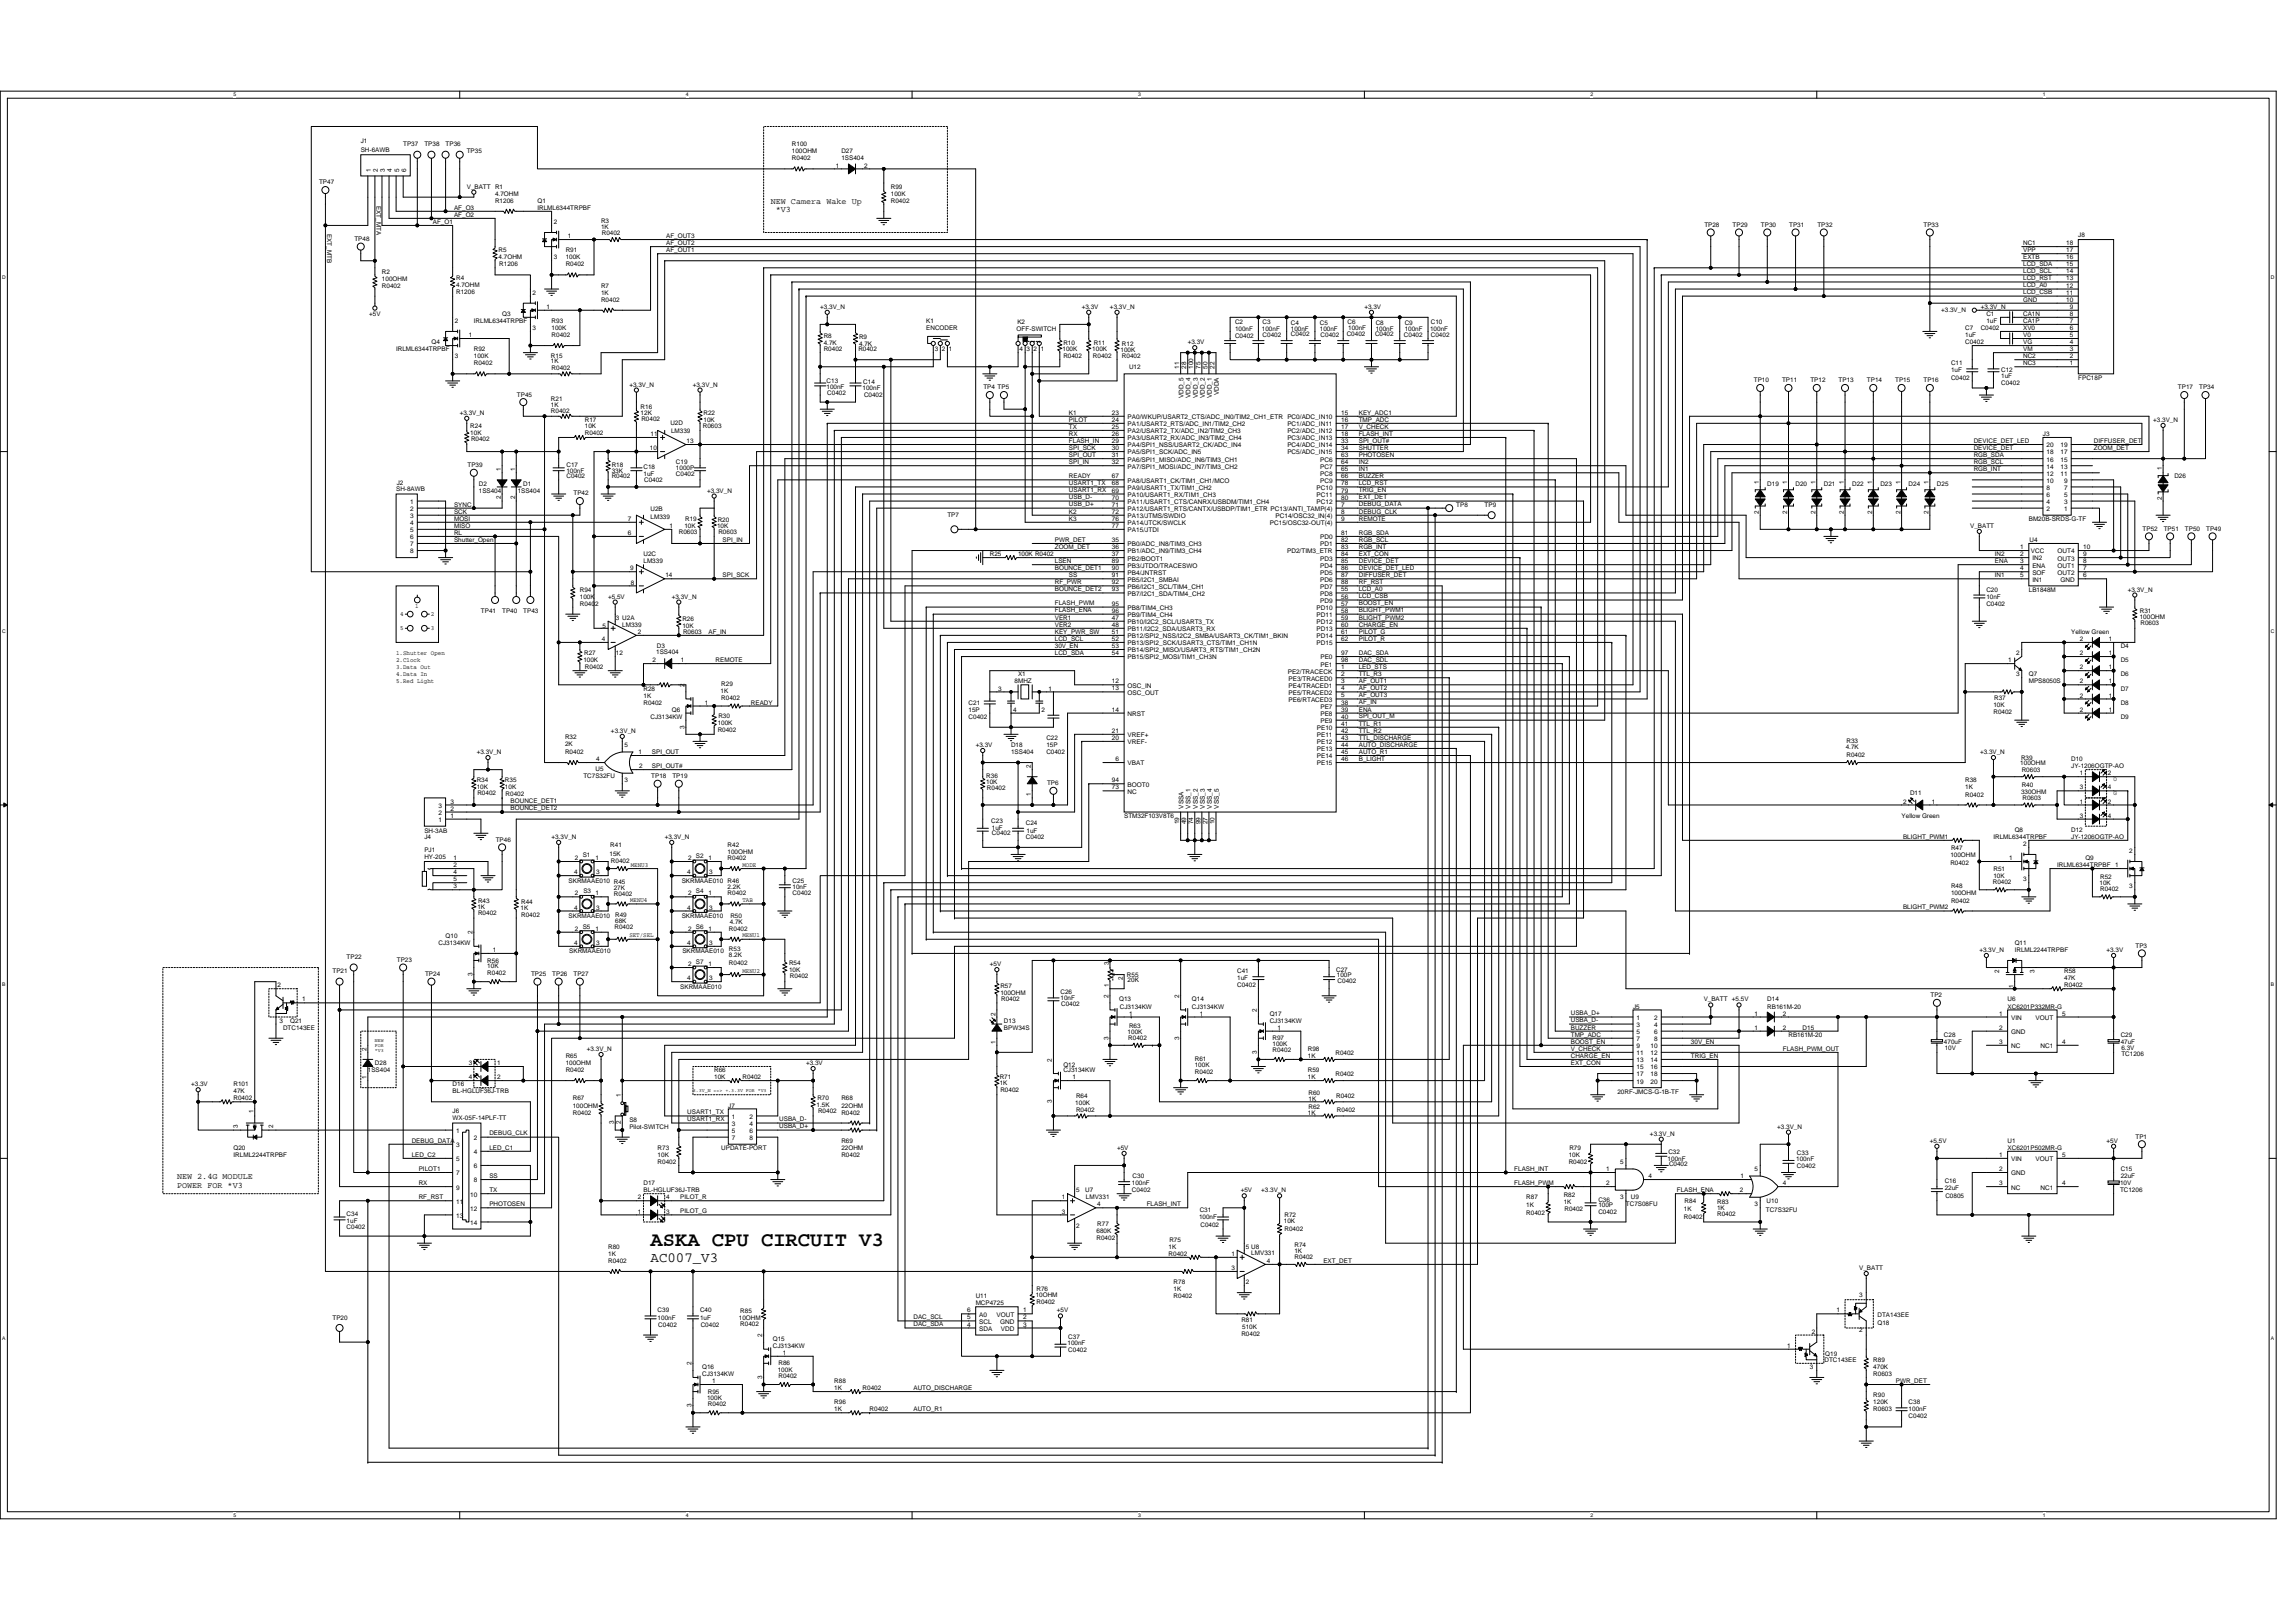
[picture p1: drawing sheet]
<svg xmlns="http://www.w3.org/2000/svg" width="297mm" height="210mm" viewBox="0 0 297 210" stroke-linecap="round" stroke-linejoin="round" font-family="sans-serif">
<defs><g id="words">
<text font-size="2.6" x="84.2" y="161.2">ASKA CPU CIRCUIT V3</text>
<text font-size="1.8" x="84.2" y="163.3">AC007_V3</text>
<g font-size="1.1">
<text x="99.7" y="26.4">NEW Camera Wake Up</text>
<text x="100.4" y="27.5">*V3</text>
<text x="22.9" y="152.6">NEW 2.4G MODULE</text>
<text x="22.9" y="153.7">POWER FOR *V3</text>
</g>
<g font-size=".8">
<text x="41.3" y="23.9">TP47</text>
<text x="46.7" y="18.6">J1</text>
<text x="46.7" y="19.7">SH-6AWB</text>
<text x="48" y="22.3" transform="rotate(-90 48 22.3)">1</text>
<text x="48.9" y="22.3" transform="rotate(-90 48.9 22.3)">2</text>
<text x="49.8" y="22.3" transform="rotate(-90 49.8 22.3)">3</text>
<text x="50.7" y="22.3" transform="rotate(-90 50.7 22.3)">4</text>
<text x="51.6" y="22.3" transform="rotate(-90 51.6 22.3)">5</text>
<text x="52.2" y="18.9">TP37</text>
<text x="52.5" y="22.3" transform="rotate(-90 52.5 22.3)">6</text>
<text x="54.9" y="18.9">TP38</text>
<text x="57.6" y="18.9">TP36</text>
<text x="60.4" y="19.8">TP35</text>
<text x="102.5" y="18.9">R100</text>
<text x="102.5" y="19.8">100OHM</text>
<text x="102.5" y="20.8">R0402</text>
<text x="108.1" y="21.7">1</text>
<text x="108.9" y="19.8">D27</text>
<text x="108.9" y="20.8">1SS404</text>
<text x="111.8" y="21.7">2</text>
<text x="48.7" y="26.6" transform="rotate(90 48.7 26.6)">EXT_MTA</text>
<text x="56" y="28.9">AF_O1</text>
<text x="58.7" y="27.1">AF_O3</text>
<text x="58.7" y="28">AF_O2</text>
<text x="60.4" y="24.4">V_BATT R1</text>
<text x="64" y="25.3">4.7OHM</text>
<text x="64" y="26.2">R1206</text>
<text x="69.5" y="26.2">Q1</text>
<text x="69.5" y="27.2">IRLML6344TRPBF</text>
<text x="71.6" y="29">2</text>
<text x="77.8" y="28.9">R3</text>
<text x="77.8" y="29.6">1K</text>
<text x="115.3" y="24.4">R99</text>
<text x="115.3" y="25.3">100K</text>
<text x="115.3" y="26.2">R0402</text>
<text x="220.5" y="29.4">TP28</text>
<text x="224.2" y="29.4">TP29</text>
<text x="227.8" y="29.4">TP30</text>
<text x="231.5" y="29.4">TP31</text>
<text x="235.1" y="29.4">TP32</text>
<text x="248.8" y="29.4">TP33</text>
<text x="42.3" y="30.3" transform="rotate(90 42.3 30.3)">EXT_MTB</text>
<text x="45.8" y="31.2">TP48</text>
<text x="49.4" y="35.4">R2</text>
<text x="64.5" y="32.6">R5</text>
<text x="64.5" y="33.5">4.7OHM</text>
<text x="64.6" y="34.4">R1206</text>
<text x="71.6" y="33.6">3</text>
<text x="73.2" y="32.6">R91</text>
<text x="73.2" y="33.6">100K</text>
<text x="73.2" y="34.5">R0402</text>
<text x="73.5" y="30.8">1</text>
<text x="77.9" y="30.4">R0402</text>
<text x="86.2" y="30.8">AF_OUT3</text>
<text x="86.2" y="31.7">AF_OUT2</text>
<text x="86.2" y="32.6">AF_OUT1</text>
<text x="261.7" y="31.7">NC1</text>
<text x="261.7" y="32.6">VPP</text>
<text x="261.7" y="33.6">EXTB</text>
<text x="261.7" y="34.4">LCD_SDA</text>
<text x="261.7" y="35.4">LCD_SCL</text>
<text x="267.3" y="31.7">18</text>
<text x="267.3" y="32.6">17</text>
<text x="267.3" y="33.5">16</text>
<text x="267.3" y="34.5">15</text>
<text x="267.3" y="35.4">14</text>
<text x="268.9" y="30.6">J8</text>
<text x="47.8" y="40.9">+5V</text>
<text x="49.4" y="36.3">100OHM</text>
<text x="49.4" y="37.2">R0402</text>
<text x="58.8" y="41.8">2</text>
<text x="59" y="36.2">R4</text>
<text x="59" y="37.1">4.7OHM</text>
<text x="59" y="38">R1206</text>
<text x="61.3" y="41.8">IRLML6344TRPBF</text>
<text x="65" y="40.9">Q3</text>
<text x="68.9" y="38.1">2</text>
<text x="70.7" y="40">1</text>
<text x="71.4" y="41.8">R93</text>
<text x="77.8" y="37.2">R7</text>
<text x="77.8" y="38.1">1K</text>
<text x="77.8" y="39">R0402</text>
<text x="106.1" y="40">+3.3V_N</text>
<text x="119.8" y="41.8">K1</text>
<text x="131.6" y="42">K2</text>
<text x="139.9" y="40">+3.3V</text>
<text x="143.6" y="40">+3.3V_N</text>
<text x="159.8" y="42">C2</text>
<text x="163.3" y="42">C3</text>
<text x="174.3" y="42">C6</text>
<text x="176.5" y="40">+3.3V</text>
<text x="185.1" y="42">C10</text>
<text x="251.1" y="40.3">+3.3V_N</text>
<text x="256.3" y="39.9">+3.3V_N</text>
<text x="257" y="40.9">C1</text>
<text x="257" y="41.8">1uF</text>
<text x="261.7" y="39">GND</text>
<text x="261.7" y="40.9">CA1N</text>
<text x="261.7" y="41.8">CA1P</text>
<text x="261.7" y="36.3">LCD_RST</text>
<text x="261.7" y="37.2">LCD_A0</text>
<text x="261.7" y="38.1">LCD_CSB</text>
<text x="267.3" y="36.3">13</text>
<text x="267.3" y="37.2">12</text>
<text x="267.3" y="38.1">11</text>
<text x="267.3" y="39">10</text>
<text x="267.8" y="39.9">9</text>
<text x="267.8" y="40.9">8</text>
<text x="267.8" y="41.8">7</text>
<text x="51.2" y="45.4">IRLML6344TRPBF</text>
<text x="55.8" y="44.5">Q4</text>
<text x="58.8" y="46.4">3</text>
<text x="60.7" y="43.6">1</text>
<text x="61.3" y="45.4">R92</text>
<text x="61.3" y="46.4">100K</text>
<text x="61.3" y="47.3">R0402</text>
<text x="68.9" y="42.7">3</text>
<text x="71.3" y="46.3">R15</text>
<text x="71.3" y="47">1K</text>
<text x="71.4" y="47.8">R0402</text>
<text x="71.4" y="42.7">100K</text>
<text x="71.4" y="43.6">R0402</text>
<text x="106.6" y="43.7">R8</text>
<text x="106.6" y="44.6">4.7K</text>
<text x="106.6" y="45.4">R0402</text>
<text x="111" y="45.4">R0402</text>
<text x="111.1" y="43.8">R9</text>
<text x="111.1" y="44.7">4.7K</text>
<text x="119.8" y="42.7">ENCODER</text>
<text x="120.9" y="45.4">3</text>
<text x="121.8" y="45.4">2</text>
<text x="122.8" y="45.4">1</text>
<text x="131.5" y="42.9">OFF-SWITCH</text>
<text x="131.9" y="45.4">4</text>
<text x="132.8" y="45.4">3</text>
<text x="133.7" y="45.4">2</text>
<text x="134.6" y="45.4">1</text>
<text x="137.5" y="45.4">100K</text>
<text x="137.6" y="44.6">R10</text>
<text x="137.6" y="46.3">R0402</text>
<text x="141.3" y="45.4">100K</text>
<text x="141.4" y="46.3">R0402</text>
<text x="141.5" y="44.6">R11</text>
<text x="145" y="45.5">100K</text>
<text x="145.2" y="44.7">R12</text>
<text x="145.2" y="46.4">R0402</text>
<text x="146.1" y="47.7">U12</text>
<text x="152.6" y="47.7" transform="rotate(-90 152.6 47.7)">11</text>
<text x="153.5" y="47.7" transform="rotate(-90 153.5 47.7)">28</text>
<text x="153.7" y="44.5">+3.3V</text>
<text x="154.4" y="47.7" transform="rotate(-90 154.4 47.7)">100</text>
<text x="155.3" y="47.7" transform="rotate(-90 155.3 47.7)">75</text>
<text x="156.2" y="47.7" transform="rotate(-90 156.2 47.7)">50</text>
<text x="157.1" y="47.7" transform="rotate(-90 157.1 47.7)">22</text>
<text x="159.8" y="42.9">100nF</text>
<text x="159.8" y="43.7">C0402</text>
<text x="163.3" y="42.8">100nF</text>
<text x="163.3" y="43.6">C0402</text>
<text x="167" y="42.1">C4</text>
<text x="167" y="42.8">100nF</text>
<text x="167" y="43.5">C0402</text>
<text x="170.8" y="42.1">C5</text>
<text x="170.8" y="42.8">100nF</text>
<text x="170.8" y="43.6">C0402</text>
<text x="174.2" y="43.5">C0402</text>
<text x="174.4" y="42.7">100nF</text>
<text x="177.9" y="43.5">C0402</text>
<text x="178" y="42.1">C8</text>
<text x="178" y="42.8">100nF</text>
<text x="181.6" y="43.6">C0402</text>
<text x="181.7" y="42.1">C9</text>
<text x="181.7" y="42.9">100nF</text>
<text x="185" y="42.8">100nF</text>
<text x="185.1" y="43.6">C0402</text>
<text x="252.4" y="47.3">C11</text>
<text x="254.2" y="42.7">C7</text>
<text x="254.2" y="43.6">1uF</text>
<text x="254.2" y="44.5">C0402</text>
<text x="256.3" y="42.7">C0402</text>
<text x="261.7" y="42.7">XV0</text>
<text x="261.7" y="43.6">V0</text>
<text x="261.7" y="44.5">VG</text>
<text x="261.7" y="45.4">VM</text>
<text x="261.7" y="46.4">NC2</text>
<text x="261.7" y="47.3">NC3</text>
<text x="267.8" y="42.7">6</text>
<text x="267.8" y="43.6">5</text>
<text x="267.8" y="44.5">4</text>
<text x="267.8" y="45.4">3</text>
<text x="267.8" y="46.3">2</text>
<text x="267.8" y="47.3">1</text>
<text x="59.5" y="53.7">+3.3V_N</text>
<text x="66.9" y="51.3">TP45</text>
<text x="71.3" y="51.9">R21</text>
<text x="71.3" y="52.7">1K</text>
<text x="71.3" y="53.4">R0402</text>
<text x="81.4" y="50">+3.3V_N</text>
<text x="82.9" y="52.9">R16</text>
<text x="82.9" y="53.7">12K</text>
<text x="89.7" y="50">+3.3V_N</text>
<text x="91" y="53.7">R22</text>
<text x="106.9" y="49.6">C13</text>
<text x="106.9" y="50.3">100nF</text>
<text x="107" y="51.1">C0402</text>
<text x="111.6" y="50.5">100nF</text>
<text x="111.7" y="49.7">C14</text>
<text x="111.8" y="51.3">C0402</text>
<text x="127.2" y="50.4">TP4 TP5</text>
<text x="138.3" y="53.7">K1</text>
<text x="143.9" y="53.7">23</text>
<text x="153.1" y="51.5" transform="rotate(-90 153.1 51.5)">VDD_5</text>
<text x="154" y="51.5" transform="rotate(-90 154 51.5)">VDD_4</text>
<text x="155" y="51.5" transform="rotate(-90 155 51.5)">VDD_3</text>
<text x="155.9" y="51.5" transform="rotate(-90 155.9 51.5)">VDD_2</text>
<text x="156.8" y="51.5" transform="rotate(-90 156.8 51.5)">VDD_1</text>
<text x="157.7" y="51.1" transform="rotate(-90 157.7 51.1)">VDDA</text>
<text x="173.5" y="53.7">15</text>
<text x="175.8" y="53.6">KEY_ADC1</text>
<text x="226.9" y="49.5">TP10</text>
<text x="230.6" y="49.5">TP11</text>
<text x="234.2" y="49.5">TP12</text>
<text x="237.9" y="49.5">TP13</text>
<text x="241.5" y="49.5">TP14</text>
<text x="245.2" y="49.5">TP15</text>
<text x="248.8" y="49.5">TP16</text>
<text x="252.4" y="48.2">1uF</text>
<text x="252.4" y="49.1">C0402</text>
<text x="258.9" y="48.1">C12</text>
<text x="258.9" y="48.9">1uF</text>
<text x="258.9" y="49.8">C0402</text>
<text x="268.9" y="49.1">FPC18P</text>
<text x="281.8" y="50.4">TP17</text>
<text x="284.5" y="50.4">TP34</text>
<text x="60.8" y="55.4">R24</text>
<text x="60.8" y="56.2">10K</text>
<text x="60.9" y="57.1">R0402</text>
<text x="75.7" y="54.6">R17</text>
<text x="75.7" y="55.3">10K</text>
<text x="75.7" y="56.2">R0402</text>
<text x="83" y="54.5">R0402</text>
<text x="84.1" y="58.2">10</text>
<text x="84.2" y="56.4">11</text>
<text x="86.7" y="55">U2D</text>
<text x="86.8" y="56.1">LM339</text>
<text x="88.8" y="57.3">13</text>
<text x="90.9" y="55.4">R0603</text>
<text x="91" y="54.6">10K</text>
<text x="138.3" y="59.1">SPI_OUT</text>
<text x="138.3" y="58.2">SPI_SCK</text>
<text x="138.3" y="54.6">PILOT</text>
<text x="138.3" y="56.4">RX</text>
<text x="138.3" y="55.5">TX</text>
<text x="138.3" y="57.3">FLASH_IN</text>
<text x="143.9" y="54.6">24</text>
<text x="143.9" y="55.5">25</text>
<text x="143.9" y="56.4">26</text>
<text x="143.9" y="57.3">29</text>
<text x="143.9" y="58.2">30</text>
<text x="143.9" y="59.2">31</text>
<text x="145.9" y="54.2">PA0/WKUP/USART2_CTS/ADC_IN0/TIM2_CH1_ETR PC0/ADC_IN10</text>
<text x="145.9" y="55.1">PA1/USART2_RTS/ADC_IN1/TIM2_CH2</text>
<text x="145.9" y="56.1">PA2/USART2_TX/ADC_IN2/TIM2_CH3</text>
<text x="145.9" y="57">PA3/USART2_RX/ADC_IN3/TIM2_CH4</text>
<text x="145.9" y="57.9">PA4/SPI1_NSS/USART2_CK/ADC_IN4</text>
<text x="145.9" y="58.8">PA5/SPI1_SCK/ADC_IN5</text>
<text x="145.9" y="59.7">PA6/SPI1_MISO/ADC_IN6/TIM3_CH1</text>
<text x="166.5" y="55.1">PC1/ADC_IN11</text>
<text x="166.5" y="56.1">PC2/ADC_IN12</text>
<text x="166.5" y="57">PC3/ADC_IN13</text>
<text x="166.5" y="57.9">PC4/ADC_IN14</text>
<text x="166.5" y="58.8">PC5/ADC_IN15</text>
<text x="170.8" y="59.7">PC6</text>
<text x="173.5" y="54.6">16</text>
<text x="173.5" y="55.5">17</text>
<text x="173.5" y="56.4">18</text>
<text x="173.5" y="57.3">33</text>
<text x="173.5" y="58.2">34</text>
<text x="173.5" y="59.2">63</text>
<text x="175.8" y="58.2">SHUTTER</text>
<text x="175.8" y="57.3">SPI_OUT#</text>
<text x="175.8" y="56.4">FLASH_INT</text>
<text x="175.8" y="55.5">V_CHECK</text>
<text x="175.8" y="54.6">TMP_ADC</text>
<text x="175.8" y="59.2">PHOTOSEN</text>
<text x="255.3" y="57.3">DEVICE_DET_LED</text>
<text x="255.3" y="58.2">DEVICE_DET</text>
<text x="255.3" y="59.1">RGB_SDA</text>
<text x="264.3" y="56.4">J3</text>
<text x="264.8" y="59.7">16</text>
<text x="264.8" y="58.8">18</text>
<text x="264.8" y="57.9">20</text>
<text x="266.6" y="59.7">15</text>
<text x="266.6" y="58.8">17</text>
<text x="266.6" y="57.9">19</text>
<text x="270.9" y="58.2">ZOOM_DET</text>
<text x="270.9" y="57.3">DIFFUSER_DET</text>
<text x="278.6" y="54.6">+3.3V_N</text>
<text x="51.2" y="63.6">SH-8AWB</text>
<text x="51.3" y="62.7">J2</text>
<text x="53.1" y="65.2">1</text>
<text x="58.7" y="65.6">SYNC</text>
<text x="60.5" y="60.4">TP39</text>
<text x="61.9" y="62.9">D2</text>
<text x="61.9" y="63.8">1SS404</text>
<text x="64.8" y="64.6" transform="rotate(-90 64.8 64.6)">2</text>
<text x="64.8" y="60.9" transform="rotate(-90 64.8 60.9)">1</text>
<text x="66.6" y="64.6" transform="rotate(-90 66.6 64.6)">2</text>
<text x="66.6" y="60.9" transform="rotate(-90 66.6 60.9)">1</text>
<text x="67" y="63.8">1SS404</text>
<text x="67.7" y="62.8">D1</text>
<text x="73.3" y="60.4">C17</text>
<text x="73.3" y="61.2">100nF</text>
<text x="73.3" y="61.9">C0402</text>
<text x="74.2" y="64.1">TP42</text>
<text x="79.1" y="60.4">R18</text>
<text x="79.1" y="61.2">33K</text>
<text x="79.1" y="61.9">R0402</text>
<text x="83.2" y="60.7">C18</text>
<text x="83.2" y="61.5">1uF</text>
<text x="83.3" y="62.4">C0402</text>
<text x="87.5" y="60.1">C19</text>
<text x="87.5" y="60.8">1000P</text>
<text x="87.5" y="61.5">C0402</text>
<text x="91.5" y="63.7">+3.3V_N</text>
<text x="138.3" y="61.9">READY</text>
<text x="138.3" y="62.8">USART1_TX</text>
<text x="138.3" y="63.7">USART1_RX</text>
<text x="138.3" y="64.6">USB_D-</text>
<text x="138.3" y="65.5">USB_D+</text>
<text x="138.3" y="60">SPI_IN</text>
<text x="143.9" y="60.1">32</text>
<text x="143.9" y="65.6">71</text>
<text x="143.9" y="64.6">70</text>
<text x="143.9" y="63.7">69</text>
<text x="143.9" y="62.8">68</text>
<text x="143.9" y="61.9">67</text>
<text x="145.9" y="60.6">PA7/SPI1_MOSI/ADC_IN7/TIM3_CH2</text>
<text x="145.9" y="65.2">PA11/USART1_CTS/CANRX/USBDM/TIM1_CH4</text>
<text x="145.9" y="64.3">PA10/USART1_RX/TIM1_CH3</text>
<text x="145.9" y="63.4">PA9/USART1_TX/TIM1_CH2</text>
<text x="145.9" y="62.5">PA8/USART1_CK/TIM1_CH1/MCO</text>
<text x="170.3" y="65.2">PC12</text>
<text x="170.3" y="64.3">PC11</text>
<text x="170.3" y="63.4">PC10</text>
<text x="170.8" y="62.5">PC9</text>
<text x="170.8" y="61.5">PC8</text>
<text x="170.8" y="60.6">PC7</text>
<text x="173.5" y="65.6">7</text>
<text x="173.5" y="64.6">80</text>
<text x="173.5" y="63.7">79</text>
<text x="173.5" y="62.8">78</text>
<text x="173.5" y="61.9">66</text>
<text x="173.5" y="61">65</text>
<text x="173.5" y="60.1">64</text>
<text x="175.8" y="65.5">DEBUG_DATA</text>
<text x="175.8" y="63.7">TRIG_EN</text>
<text x="175.8" y="64.6">EXT_DET</text>
<text x="175.8" y="61.9">BUZZER</text>
<text x="175.8" y="60.1">IN2</text>
<text x="175.8" y="61">IN1</text>
<text x="175.8" y="62.8">LCD_RST</text>
<text x="188.4" y="65.6">TP8</text>
<text x="192.1" y="65.6">TP9</text>
<text x="227.6" y="62.6" transform="rotate(-90 227.6 62.6)">1</text>
<text x="228.6" y="62.8">D19</text>
<text x="231.2" y="62.6" transform="rotate(-90 231.2 62.6)">1</text>
<text x="232.3" y="62.8">D20</text>
<text x="234.9" y="62.6" transform="rotate(-90 234.9 62.6)">1</text>
<text x="236" y="62.8">D21</text>
<text x="238.5" y="62.6" transform="rotate(-90 238.5 62.6)">1</text>
<text x="239.6" y="62.8">D22</text>
<text x="242.2" y="62.6" transform="rotate(-90 242.2 62.6)">1</text>
<text x="243.3" y="62.8">D23</text>
<text x="245.9" y="62.6" transform="rotate(-90 245.9 62.6)">1</text>
<text x="246.9" y="62.8">D24</text>
<text x="249.5" y="62.6" transform="rotate(-90 249.5 62.6)">1</text>
<text x="250.6" y="62.8">D25</text>
<text x="255.3" y="60">RGB_SCL</text>
<text x="255.3" y="61">RGB_INT</text>
<text x="264.8" y="65.2">4</text>
<text x="264.8" y="64.3">6</text>
<text x="264.8" y="63.4">8</text>
<text x="264.8" y="62.5">10</text>
<text x="264.8" y="61.5">12</text>
<text x="264.8" y="60.6">14</text>
<text x="266.6" y="61.5">11</text>
<text x="266.6" y="60.6">13</text>
<text x="267" y="65.2">3</text>
<text x="267" y="64.3">5</text>
<text x="267" y="63.4">7</text>
<text x="267" y="62.5">9</text>
<text x="279.7" y="64.6" transform="rotate(-90 279.7 64.6)">2</text>
<text x="279.7" y="60.8" transform="rotate(-90 279.7 60.8)">1</text>
<text x="281.3" y="61.9">D26</text>
<text x="53.1" y="66.1">2</text>
<text x="53.1" y="67">3</text>
<text x="53.1" y="67.9">4</text>
<text x="53.1" y="68.9">5</text>
<text x="53.1" y="69.8">6</text>
<text x="53.1" y="70.7">7</text>
<text x="53.1" y="71.6">8</text>
<text x="58.7" y="69.2">RL</text>
<text x="58.7" y="68.3">MISO</text>
<text x="58.7" y="70.1">Shutter_Open</text>
<text x="58.7" y="66.5">SCK</text>
<text x="58.7" y="67.4">MOSI</text>
<text x="81.2" y="67.4">7</text>
<text x="81.2" y="69.2">6</text>
<text x="83.2" y="72">U2C</text>
<text x="84.2" y="66.1">U2B</text>
<text x="84.2" y="67.1">LM339</text>
<text x="86.6" y="68.3">1</text>
<text x="87.8" y="69.1">R0603</text>
<text x="88.6" y="68.3">10K</text>
<text x="88.6" y="67.4">R19</text>
<text x="92.8" y="68.3">10K</text>
<text x="92.9" y="67.5">R20</text>
<text x="92.9" y="69.1">R0603</text>
<text x="93.5" y="70.1">SPI_IN</text>
<text x="122.6" y="66.9">TP7</text>
<text x="128.1" y="72">R25</text>
<text x="131.7" y="72">100K R0402</text>
<text x="136.5" y="71">ZOOM_DET</text>
<text x="136.5" y="70.1">PWR_DET</text>
<text x="138.3" y="67.4">K3</text>
<text x="138.3" y="66.5">K2</text>
<text x="143.9" y="70.1">35</text>
<text x="143.9" y="71">36</text>
<text x="143.9" y="72">37</text>
<text x="143.9" y="68.3">77</text>
<text x="143.9" y="67.4">76</text>
<text x="143.9" y="66.5">72</text>
<text x="145.9" y="70.7">PB0/ADC_IN8/TIM3_CH3</text>
<text x="145.9" y="71.6">PB1/ADC_IN9/TIM3_CH4</text>
<text x="145.9" y="68.9">PA15/JTDI</text>
<text x="145.9" y="67.9">PA14/JTCK/SWCLK</text>
<text x="145.9" y="67">PA13/JTMS/SWDIO</text>
<text x="145.9" y="66.1">PA12/USART1_RTS/CANTX/USBDP/TIM1_ETR PC13/ANTI_TAMP(4)</text>
<text x="164.3" y="67.9">PC15/OSC32-OUT(4)</text>
<text x="165" y="67">PC14/OSC32_IN(4)</text>
<text x="166.5" y="71.6">PD2/TIM3_ETR</text>
<text x="170.8" y="70.7">PD1</text>
<text x="170.8" y="69.8">PD0</text>
<text x="173.5" y="67.4">9</text>
<text x="173.5" y="66.5">8</text>
<text x="173.5" y="71">83</text>
<text x="173.5" y="72">84</text>
<text x="173.5" y="70.1">82</text>
<text x="173.5" y="69.2">81</text>
<text x="175.8" y="66.4">DEBUG_CLK</text>
<text x="175.8" y="71.9">EXT_CON</text>
<text x="175.8" y="67.4">REMOTE</text>
<text x="175.8" y="71">RGB_INT</text>
<text x="175.8" y="70.1">RGB_SCL</text>
<text x="175.8" y="69.2">RGB_SDA</text>
<text x="227.6" y="66.5" transform="rotate(-90 227.6 66.5)">2</text>
<text x="231.2" y="66.5" transform="rotate(-90 231.2 66.5)">2</text>
<text x="234.9" y="66.5" transform="rotate(-90 234.9 66.5)">2</text>
<text x="238.5" y="66.5" transform="rotate(-90 238.5 66.5)">2</text>
<text x="242.2" y="66.5" transform="rotate(-90 242.2 66.5)">2</text>
<text x="245.9" y="66.5" transform="rotate(-90 245.9 66.5)">2</text>
<text x="249.5" y="66.5" transform="rotate(-90 249.5 66.5)">2</text>
<text x="254.9" y="68.3">V_BATT</text>
<text x="258.1" y="72">IN2</text>
<text x="261.4" y="71">1</text>
<text x="261.4" y="72">2</text>
<text x="262.5" y="67.4">BM20B-SRDS-G-TF</text>
<text x="262.6" y="70.1">U4</text>
<text x="262.7" y="71.5">VCC</text>
<text x="264.8" y="66.1">2</text>
<text x="266.2" y="71.6">OUT4</text>
<text x="267" y="66.1">1</text>
<text x="269.5" y="72">9</text>
<text x="269.5" y="71">10</text>
<text x="277.2" y="68.7">TP52</text>
<text x="279.9" y="68.7">TP51</text>
<text x="282.7" y="68.7">TP50</text>
<text x="285.4" y="68.7">TP49</text>
<text x="75" y="76.5">R94</text>
<text x="75" y="77.5">100K</text>
<text x="78.7" y="77.5">+5.5V</text>
<text x="81.5" y="73.8">9</text>
<text x="81.6" y="75.6">8</text>
<text x="83.2" y="72.9">LM339</text>
<text x="86.1" y="74.7">14</text>
<text x="86.9" y="77.5">+3.3V_N</text>
<text x="93.5" y="74.7">SPI_SCK</text>
<text x="136.5" y="72.9">LSEN</text>
<text x="136.5" y="73.8">BOUNCE_DET1</text>
<text x="136.5" y="76.5">BOUNCE_DET2</text>
<text x="136.5" y="75.6">RF_PWR</text>
<text x="138.3" y="74.7">SS</text>
<text x="143.9" y="76.5">93</text>
<text x="143.9" y="75.6">92</text>
<text x="143.9" y="74.7">91</text>
<text x="143.9" y="73.8">90</text>
<text x="143.9" y="72.9">89</text>
<text x="145.9" y="72.5">PB2/BOOT1</text>
<text x="145.9" y="77.1">PB7/I2C1_SDA/TIM4_CH2</text>
<text x="145.9" y="76.2">PB6/I2C1_SCL/TIM4_CH1</text>
<text x="145.9" y="75.3">PB5/I2C1_SMBAI</text>
<text x="145.9" y="74.3">PB4/JNTRST</text>
<text x="145.9" y="73.4">PB3/JTDO/TRACESWO</text>
<text x="170.8" y="76.2">PD7</text>
<text x="170.8" y="75.3">PD6</text>
<text x="170.8" y="74.3">PD5</text>
<text x="170.8" y="73.4">PD4</text>
<text x="170.8" y="72.5">PD3</text>
<text x="170.8" y="77.1">PD8</text>
<text x="173.5" y="75.6">88</text>
<text x="173.5" y="74.7">87</text>
<text x="173.5" y="73.8">86</text>
<text x="173.5" y="72.9">85</text>
<text x="173.5" y="77.4">56</text>
<text x="173.5" y="76.5">55</text>
<text x="175.8" y="76.5">LCD_A0</text>
<text x="175.8" y="77.4">LCD_CSB</text>
<text x="175.8" y="74.7">DIFFUSER_DET</text>
<text x="175.8" y="73.8">DEVICE_DET_LED</text>
<text x="175.8" y="72.8">DEVICE_DET</text>
<text x="175.8" y="75.6">RF_RST</text>
<text x="257" y="76.5">C20</text>
<text x="257" y="77.5">10nF</text>
<text x="258.1" y="72.9">ENA</text>
<text x="258.1" y="74.7">IN1</text>
<text x="261.4" y="72.9">3</text>
<text x="261.4" y="73.8">4</text>
<text x="261.4" y="74.7">5</text>
<text x="262.5" y="76.5">LB1848M</text>
<text x="262.9" y="72.5">IN2</text>
<text x="262.9" y="73.4">ENA</text>
<text x="262.9" y="74.3">SOF</text>
<text x="262.9" y="75.3">IN1</text>
<text x="266.2" y="74.3">OUT2</text>
<text x="266.2" y="73.4">OUT1</text>
<text x="266.2" y="72.5">OUT3</text>
<text x="266.6" y="75.3">GND</text>
<text x="269.5" y="73.8">7</text>
<text x="269.5" y="72.9">8</text>
<text x="269.5" y="74.7">6</text>
<text x="275.3" y="76.5">+3.3V_N</text>
<text x="51.8" y="79.7">4</text>
<text x="51.8" y="81.6">5</text>
<text x="53.7" y="78.7">1</text>
<text x="55.7" y="79.7">2</text>
<text x="55.7" y="81.5">3</text>
<text x="62.2" y="79.3">TP41</text>
<text x="65" y="79.3">TP40</text>
<text x="67.7" y="79.3">TP43</text>
<text x="75" y="78.4">R0402</text>
<text x="77.9" y="82.9">4</text>
<text x="77.9" y="81.2">5</text>
<text x="79.7" y="80.2">3 U2A</text>
<text x="80.5" y="81.1">LM339</text>
<text x="82.5" y="82">2</text>
<text x="85" y="83.9">D3</text>
<text x="88.3" y="80.3">R26</text>
<text x="88.3" y="81.2">10K</text>
<text x="88.4" y="82">R0603</text>
<text x="91.7" y="82">AF_IN</text>
<text x="136.5" y="82">KEY_PWR_SW</text>
<text x="136.5" y="78.3">FLASH_PWM</text>
<text x="136.5" y="79.2">FLASH_ENA</text>
<text x="136.5" y="81.1">VER2</text>
<text x="136.5" y="80.2">VER1</text>
<text x="136.5" y="82.9">LCD_SCL</text>
<text x="136.5" y="83.8">30V_EN</text>
<text x="143.9" y="80.2">47</text>
<text x="143.9" y="81.1">48</text>
<text x="143.9" y="79.3">96</text>
<text x="143.9" y="78.4">95</text>
<text x="143.9" y="83.8">53</text>
<text x="143.9" y="82.9">52</text>
<text x="143.9" y="82">51</text>
<text x="145.9" y="80.7">PB10/I2C2_SCL/USART3_TX</text>
<text x="145.9" y="81.7">PB11/I2C2_SDA/USART3_RX</text>
<text x="145.9" y="79.8">PB9/TIM4_CH4</text>
<text x="145.9" y="78.9">PB8/TIM4_CH3</text>
<text x="145.9" y="83.5">PB13/SPI2_SCK/USART3_CTS/TIM1_CH1N</text>
<text x="145.9" y="82.6">PB12/SPI2_NSS/I2C2_SMBA/USART3_CK/TIM1_BKIN</text>
<text x="170.3" y="83.5">PD15</text>
<text x="170.3" y="82.6">PD14</text>
<text x="170.3" y="81.7">PD13</text>
<text x="170.3" y="80.7">PD12</text>
<text x="170.3" y="79.8">PD11</text>
<text x="170.3" y="78.9">PD10</text>
<text x="170.8" y="78">PD9</text>
<text x="173.5" y="82.9">62</text>
<text x="173.5" y="82">61</text>
<text x="173.5" y="81.1">60</text>
<text x="173.5" y="80.2">59</text>
<text x="173.5" y="79.3">58</text>
<text x="173.5" y="78.4">57</text>
<text x="175.8" y="79.2">BLIGHT_PWM1</text>
<text x="175.8" y="80.2">BLIGHT_PWM2</text>
<text x="175.8" y="82">PILOT_G</text>
<text x="175.8" y="82.9">PILOT_R</text>
<text x="175.8" y="81.1">CHARGE_EN</text>
<text x="175.8" y="78.3">BOOST_EN</text>
<text x="257" y="78.4">C0402</text>
<text x="268" y="82">Yellow Green</text>
<text x="269.1" y="82.9">2</text>
<text x="272.8" y="82.9">1</text>
<text x="274.4" y="83.9">D4</text>
<text x="276.8" y="79.3">R31</text>
<text x="276.8" y="80.1">100OHM</text>
<text x="276.9" y="80.9">R0603</text>
<text x="51.2" y="84.7">1.Shutter Open</text>
<text x="51.2" y="85.6">2.Clock</text>
<text x="51.2" y="86.5">3.Data Out</text>
<text x="51.2" y="87.4">4.Data In</text>
<text x="51.2" y="88.3">5.Red Light</text>
<text x="75.5" y="85.6">100K</text>
<text x="75.6" y="84.8">R27</text>
<text x="75.7" y="86.5">R0402</text>
<text x="79.7" y="84.8">12</text>
<text x="83.2" y="89.3">R28</text>
<text x="84.4" y="85.7">2</text>
<text x="84.9" y="84.7">1SS404</text>
<text x="88.1" y="85.7">1</text>
<text x="88.5" y="88.9" transform="rotate(-90 88.5 88.9)">2</text>
<text x="92.6" y="85.7">REMOTE</text>
<text x="93.2" y="89.7">1K</text>
<text x="93.3" y="88.8">R29</text>
<text x="129.2" y="89.3">3</text>
<text x="131.3" y="88.4">8MHZ</text>
<text x="131.7" y="87.5">X1</text>
<text x="135.6" y="89.3">1</text>
<text x="136.5" y="84.7">LCD_SDA</text>
<text x="143.9" y="88.4">12</text>
<text x="143.9" y="89.3">13</text>
<text x="143.9" y="84.8">54</text>
<text x="145.9" y="89">OSC_IN</text>
<text x="145.9" y="89.9">OSC_OUT</text>
<text x="145.9" y="85.3">PB15/SPI2_MOSI/TIM1_CH3N</text>
<text x="145.9" y="84.4">PB14/SPI2_MISO/USART3_RTS/TIM1_CH2N</text>
<text x="166.6" y="87.1">PE2/TRACECK</text>
<text x="166.7" y="88.1">PE3/TRACED0</text>
<text x="166.7" y="89">PE4/TRACED1</text>
<text x="166.7" y="89.9">PE5/TRACED2</text>
<text x="170.8" y="86.2">PE1</text>
<text x="170.8" y="85.3">PE0</text>
<text x="173.5" y="87.5">2</text>
<text x="173.5" y="88.4">3</text>
<text x="173.5" y="89.3">4</text>
<text x="173.5" y="86.6">1</text>
<text x="173.5" y="85.7">98</text>
<text x="173.5" y="84.8">97</text>
<text x="175.8" y="89.3">AF_OUT2</text>
<text x="175.8" y="88.4">AF_OUT1</text>
<text x="175.8" y="87.5">TTL_R3</text>
<text x="175.8" y="84.7">DAC_SDA</text>
<text x="175.8" y="85.6">DAC_SDL</text>
<text x="175.8" y="86.6">LED_STS</text>
<text x="259.8" y="85.7">1</text>
<text x="260.8" y="84.8">2</text>
<text x="260.8" y="87.5">3</text>
<text x="262.5" y="87.5">Q7</text>
<text x="262.5" y="88.4">MPS8050S</text>
<text x="269.1" y="84.8">2</text>
<text x="269.1" y="88.4">2</text>
<text x="269.1" y="86.6">2</text>
<text x="272.8" y="84.8">1</text>
<text x="272.8" y="88.4">1</text>
<text x="272.8" y="86.6">1</text>
<text x="274.4" y="85.7">D5</text>
<text x="274.4" y="89.3">D7</text>
<text x="274.4" y="87.5">D6</text>
<text x="73.1" y="95.7">R32</text>
<text x="79" y="94.8">+3.3V_N</text>
<text x="83.2" y="90.3">1K</text>
<text x="83.2" y="91.2">R0402</text>
<text x="84.2" y="93">CJ3134KW</text>
<text x="86.9" y="92.1">Q6</text>
<text x="88.5" y="94.3" transform="rotate(-90 88.5 94.3)">3</text>
<text x="91.2" y="91.2">1</text>
<text x="92.9" y="93.8">100K</text>
<text x="92.9" y="94.7">R0402</text>
<text x="92.9" y="92.9">R30</text>
<text x="93.3" y="90.6">R0402</text>
<text x="97.1" y="91.2">READY</text>
<text x="125.3" y="91.2">C21</text>
<text x="125.3" y="92.1">15P</text>
<text x="125.3" y="93">C0402</text>
<text x="131.1" y="92.1">4</text>
<text x="134.7" y="92.1">2</text>
<text x="135.4" y="95.7">C22</text>
<text x="143.9" y="92.1">14</text>
<text x="143.9" y="95.7">20</text>
<text x="143.9" y="94.8">21</text>
<text x="145.9" y="92.6">NRST</text>
<text x="145.9" y="95.4">VREF+</text>
<text x="166.7" y="90.8">PE6/RTACED3</text>
<text x="170.4" y="94.5">PE10</text>
<text x="170.4" y="95.4">PE11</text>
<text x="170.8" y="91.7">PE7</text>
<text x="170.8" y="92.6">PE8</text>
<text x="170.8" y="93.5">PE9</text>
<text x="173.5" y="90.2">5</text>
<text x="173.5" y="91.2">38</text>
<text x="173.5" y="92.1">39</text>
<text x="173.5" y="93">40</text>
<text x="173.5" y="93.9">41</text>
<text x="173.5" y="94.8">42</text>
<text x="173.5" y="95.7">43</text>
<text x="175.8" y="93.9">TTL_R1</text>
<text x="175.8" y="94.8">TTL_R2</text>
<text x="175.8" y="95.7">TTL_DISCHARGE</text>
<text x="175.8" y="90.2">AF_OUT3</text>
<text x="175.8" y="93">SPI_OUT_M</text>
<text x="175.8" y="92.1">ENA</text>
<text x="175.8" y="91.1">AF_IN</text>
<text x="257.9" y="91.4">10K</text>
<text x="257.9" y="92.4">R0402</text>
<text x="258" y="90.6">R37</text>
<text x="269.1" y="92.1">2</text>
<text x="269.1" y="90.3">2</text>
<text x="272.8" y="92.1">1</text>
<text x="272.8" y="90.3">1</text>
<text x="274.4" y="93">D9</text>
<text x="274.4" y="91.2">D8</text>
<text x="61.7" y="97.6">+3.3V_N</text>
<text x="61.7" y="101.2">R34</text>
<text x="65.3" y="101.2">R35</text>
<text x="73.1" y="96.6">2K</text>
<text x="73.1" y="97.6">R0402</text>
<text x="75.5" y="100.7">TC7S32FU</text>
<text x="77" y="99.8">U5</text>
<text x="77.1" y="98.5">4</text>
<text x="80.8" y="101.2">3</text>
<text x="80.8" y="96.7">5</text>
<text x="82.6" y="97.6">1</text>
<text x="82.7" y="99.4">2</text>
<text x="84.3" y="100.7">TP18</text>
<text x="84.3" y="97.5">SPI_OUT</text>
<text x="84.3" y="99.4">SPI_OUT#</text>
<text x="87" y="100.7">TP19</text>
<text x="126.2" y="96.7">+3.3V</text>
<text x="127.6" y="100.7">R36</text>
<text x="127.6" y="101.4">10K</text>
<text x="130.8" y="96.7">D18</text>
<text x="130.8" y="97.6">1SS404</text>
<text x="133.4" y="99.4" transform="rotate(-90 133.4 99.4)">2</text>
<text x="135.4" y="96.7">15P</text>
<text x="135.4" y="97.6">C0402</text>
<text x="135.5" y="101.6">TP6</text>
<text x="143.9" y="101.2">94</text>
<text x="144.3" y="98.5">6</text>
<text x="145.9" y="99">VBAT</text>
<text x="145.9" y="96.3">VREF-</text>
<text x="145.9" y="101.8">BOOT0</text>
<text x="170.4" y="96.3">PE12</text>
<text x="170.4" y="97.2">PE13</text>
<text x="170.4" y="98.1">PE14</text>
<text x="170.4" y="99">PE15</text>
<text x="173.5" y="96.6">44</text>
<text x="173.5" y="97.6">45</text>
<text x="173.5" y="98.5">46</text>
<text x="175.8" y="98.4">B_LIGHT</text>
<text x="175.8" y="97.5">AUTO_R1</text>
<text x="175.8" y="96.6">AUTO_DISCHARGE</text>
<text x="238.8" y="96.9">4.7K</text>
<text x="238.9" y="96.1">R33</text>
<text x="238.9" y="97.9">R0402</text>
<text x="254.2" y="101.2">R38</text>
<text x="256.2" y="97.6">+3.3V_N</text>
<text x="261.4" y="99">100OHM</text>
<text x="261.5" y="98.3">R39</text>
<text x="261.6" y="99.9">R0603</text>
<text x="261.6" y="101.9">R40</text>
<text x="268" y="98.5">D10</text>
<text x="268" y="99.4">JY-1206OGTP-AO</text>
<text x="269.1" y="100.3">1</text>
<text x="272.7" y="100.3">2</text>
<text x="273.4" y="101.1">O</text>
<text x="54.9" y="107.7">SH-3AB</text>
<text x="56.7" y="106.3">1</text>
<text x="56.7" y="105.4">2</text>
<text x="56.7" y="104.5">3</text>
<text x="58.3" y="105.8">1</text>
<text x="58.3" y="104.9">2</text>
<text x="58.3" y="104">3</text>
<text x="61.7" y="102.1">10K</text>
<text x="61.8" y="102.9">R0402</text>
<text x="65.3" y="102.1">10K</text>
<text x="65.4" y="103">R0402</text>
<text x="66.1" y="104.8">BOUNCE_DET2</text>
<text x="66.1" y="103.9">BOUNCE_DET1</text>
<text x="127.7" y="102.2">R0402</text>
<text x="128.2" y="106.5">C23</text>
<text x="128.3" y="107.4">1uF</text>
<text x="132.7" y="106.8">C24</text>
<text x="132.8" y="107.7">1uF</text>
<text x="133.4" y="103" transform="rotate(-90 133.4 103)">1</text>
<text x="143.9" y="102.1">73</text>
<text x="145.4" y="105.8">STM32F103V8T6</text>
<text x="145.9" y="102.7">NC</text>
<text x="152.6" y="106.6" transform="rotate(-90 152.6 106.6)">19</text>
<text x="153.1" y="104.6" transform="rotate(-90 153.1 104.6)">VSSA</text>
<text x="153.5" y="106.6" transform="rotate(-90 153.5 106.6)">49</text>
<text x="154" y="104.6" transform="rotate(-90 154 104.6)">VSS_1</text>
<text x="154.4" y="106.6" transform="rotate(-90 154.4 106.6)">74</text>
<text x="155" y="104.6" transform="rotate(-90 155 104.6)">VSS_2</text>
<text x="155.3" y="106.6" transform="rotate(-90 155.3 106.6)">99</text>
<text x="155.9" y="104.6" transform="rotate(-90 155.9 104.6)">VSS_3</text>
<text x="156.2" y="106.6" transform="rotate(-90 156.2 106.6)">27</text>
<text x="156.8" y="104.6" transform="rotate(-90 156.8 104.6)">VSS_4</text>
<text x="157.1" y="106.6" transform="rotate(-90 157.1 106.6)">10</text>
<text x="157.7" y="104.6" transform="rotate(-90 157.7 104.6)">VSS_5</text>
<text x="246" y="105.8">Yellow Green</text>
<text x="246.2" y="104">2</text>
<text x="247.1" y="102.9">D11</text>
<text x="249.9" y="104">1</text>
<text x="254.2" y="102.1">1K</text>
<text x="254.2" y="103.1">R0402</text>
<text x="260.6" y="107.6">Q8</text>
<text x="261.5" y="102.7">330OHM</text>
<text x="261.6" y="103.5">R0603</text>
<text x="268" y="107.6">D12</text>
<text x="269.1" y="102.1">3</text>
<text x="269.1" y="104">1</text>
<text x="269.1" y="105.8">3</text>
<text x="272.7" y="102.1">4</text>
<text x="272.7" y="104">2</text>
<text x="272.7" y="105.8">4</text>
<text x="273.4" y="102.9">G</text>
<text x="54.9" y="108.5">J4</text>
<text x="54.9" y="110.3">PJ1</text>
<text x="54.9" y="111.1">HY-205</text>
<text x="58.6" y="111.3">1</text>
<text x="58.6" y="112.2">2</text>
<text x="58.6" y="113.1">4</text>
<text x="64.1" y="108.9">TP46</text>
<text x="71.4" y="108.5">+3.3V_N</text>
<text x="74.3" y="113.1">4</text>
<text x="74.4" y="111.3">2</text>
<text x="75.4" y="110.9">S1</text>
<text x="77" y="111.3">1</text>
<text x="77.1" y="113.1">3</text>
<text x="78.9" y="110.7">15K</text>
<text x="79" y="109.6">R41</text>
<text x="79" y="111.7">R0402</text>
<text x="81.6" y="112.1">MENU3</text>
<text x="86" y="108.5">+3.3V_N</text>
<text x="88.9" y="113.1">4</text>
<text x="89" y="111.3">2</text>
<text x="90" y="111">S2</text>
<text x="91.7" y="111.3">1</text>
<text x="91.8" y="113.1">3</text>
<text x="94.1" y="109.5">R42</text>
<text x="94.1" y="110.5">100OHM</text>
<text x="94.1" y="111.3">R0402</text>
<text x="96.1" y="112.1">MODE</text>
<text x="128.3" y="108.1">C0402</text>
<text x="132.7" y="108.5">C0402</text>
<text x="246.2" y="108.5">BLIGHT_PWM1</text>
<text x="252.3" y="110.9">100OHM</text>
<text x="252.3" y="111.9">R0402</text>
<text x="252.4" y="109.9">R47</text>
<text x="257.9" y="112.7">R51</text>
<text x="257.9" y="113.6">10K</text>
<text x="257.9" y="108.5">IRLML6344TRPBF</text>
<text x="259.9" y="111.3">1</text>
<text x="261.7" y="109.5">2</text>
<text x="266.1" y="112.2">IRLML6344TRPBF 1</text>
<text x="268" y="108.5">JY-1206OGTP-AO</text>
<text x="269.8" y="111.3">Q9</text>
<text x="271.7" y="113.7">R52</text>
<text x="275.5" y="110.4">2</text>
<text x="58.6" y="114.9">3</text>
<text x="58.6" y="114">5</text>
<text x="61.8" y="117.6">1K</text>
<text x="61.8" y="116.8">R43</text>
<text x="61.8" y="118.4">R0402</text>
<text x="67.3" y="117.8">1K</text>
<text x="67.4" y="117">R44</text>
<text x="67.4" y="118.6">R0402</text>
<text x="73.6" y="118.8">SKRMAAE010</text>
<text x="73.6" y="114.3">SKRMAAE010 R45</text>
<text x="74.3" y="117.7">4</text>
<text x="74.4" y="115.9">2</text>
<text x="75.5" y="115.6">S3</text>
<text x="77" y="115.9">1</text>
<text x="77.1" y="117.7">3</text>
<text x="79.4" y="115.1">27K</text>
<text x="79.4" y="115.9">R0402</text>
<text x="79.6" y="118.6">R49</text>
<text x="79.6" y="119.4">68K</text>
<text x="81.5" y="116.7">MENU4</text>
<text x="88.2" y="114.2">SKRMAAE010 R46</text>
<text x="88.2" y="118.8">SKRMAAE010</text>
<text x="88.9" y="117.7">4</text>
<text x="89" y="115.9">2</text>
<text x="90" y="115.6">S4</text>
<text x="91.7" y="115.9">1</text>
<text x="91.8" y="117.7">3</text>
<text x="94.1" y="115">2.2K</text>
<text x="94.1" y="115.9">R0402</text>
<text x="94.4" y="119.6">4.7K</text>
<text x="94.5" y="118.8">R50</text>
<text x="96.1" y="116.7">TAB</text>
<text x="102.5" y="114.3">C25</text>
<text x="102.5" y="115">10nF</text>
<text x="102.5" y="115.9">C0402</text>
<text x="246.2" y="117.6">BLIGHT_PWM2</text>
<text x="252.4" y="114.9">R48</text>
<text x="252.4" y="115.9">100OHM</text>
<text x="252.4" y="116.8">R0402</text>
<text x="257.8" y="114.4">R0402</text>
<text x="261.7" y="114">3</text>
<text x="271.6" y="114.5">10K</text>
<text x="271.7" y="115.3">R0402</text>
<text x="275.5" y="114.9">3</text>
<text x="43" y="125.9">TP21</text>
<text x="44.8" y="124.1">TP22</text>
<text x="51.3" y="124.5">TP23</text>
<text x="56.7" y="122.3">CJ3134KW</text>
<text x="57.6" y="121.3">Q10</text>
<text x="61.1" y="120.9" transform="rotate(-90 61.1 120.9)">2</text>
<text x="63" y="124.5">R56</text>
<text x="63" y="125.3">10K</text>
<text x="63.8" y="123.2">1</text>
<text x="73.6" y="123.4">SKRMAAE010</text>
<text x="74.3" y="122.3">4</text>
<text x="74.4" y="120.4">2</text>
<text x="75.4" y="120.2">S5</text>
<text x="77" y="120.4">1</text>
<text x="77.1" y="122.3">3</text>
<text x="79.5" y="120.2">R0402</text>
<text x="81.4" y="121.3">SET/SEL</text>
<text x="88.3" y="123.4">SKRMAAE010</text>
<text x="88.9" y="122.3">4</text>
<text x="89" y="120.4">2 S6</text>
<text x="89" y="125">2</text>
<text x="90" y="124.7">S7</text>
<text x="91.7" y="120.4">1</text>
<text x="91.7" y="125">1</text>
<text x="91.8" y="122.3">3</text>
<text x="94.3" y="120.4">R0402</text>
<text x="94.3" y="123">R53</text>
<text x="94.3" y="123.8">8.2K</text>
<text x="94.3" y="124.8">R0402</text>
<text x="96.1" y="121.3">MENU1</text>
<text x="96.1" y="125.8">MENU2</text>
<text x="102.1" y="124.9">R54</text>
<text x="102.1" y="125.7">10K</text>
<text x="128.1" y="125">+5V</text>
<text x="143.4" y="124.9" transform="rotate(-90 143.4 124.9)">3</text>
<text x="160.1" y="125.9">C41</text>
<text x="172.9" y="125.7">C27</text>
<text x="256.1" y="123.2">+3.3V_N</text>
<text x="258.7" y="125.9" transform="rotate(-90 258.7 125.9)">2</text>
<text x="260.6" y="122.3">Q11</text>
<text x="260.6" y="123.2">IRLML2244TRPBF</text>
<text x="263.2" y="125.9" transform="rotate(-90 263.2 125.9)">3</text>
<text x="267" y="125.9">R58</text>
<text x="272.5" y="123.2">+3.3V</text>
<text x="276.3" y="122.6">TP3</text>
<text x="35.9" y="127.7">2</text>
<text x="39.1" y="129.6">1</text>
<text x="55" y="126.3">TP24</text>
<text x="61.1" y="126.3" transform="rotate(-90 61.1 126.3)">3</text>
<text x="63" y="126.1">R0402</text>
<text x="68.7" y="126.3">TP25</text>
<text x="71.5" y="126.3">TP26</text>
<text x="74.2" y="126.3">TP27</text>
<text x="88" y="127.9">SKRMAAE010</text>
<text x="88.9" y="126.8">4</text>
<text x="91.8" y="126.8">3</text>
<text x="102.2" y="126.6">R0402</text>
<text x="128.8" y="131.4" transform="rotate(-90 128.8 131.4)">2</text>
<text x="129.4" y="127.8">R57</text>
<text x="129.4" y="128.7">100OHM</text>
<text x="129.5" y="129.6">R0402</text>
<text x="137.2" y="128.6">C26</text>
<text x="137.2" y="129.4">10nF</text>
<text x="137.3" y="130.2">C0402</text>
<text x="143.4" y="129.1" transform="rotate(-90 143.4 129.1)">2</text>
<text x="143.4" y="127.7" transform="rotate(-90 143.4 127.7)">1</text>
<text x="144.8" y="129.6">Q13</text>
<text x="144.9" y="130.5">CJ3134KW</text>
<text x="145.3" y="126.8" transform="rotate(-90 145.3 126.8)">2</text>
<text x="145.8" y="126.4">R55</text>
<text x="145.9" y="127.1">20K</text>
<text x="146.1" y="131.4">1</text>
<text x="152.6" y="129.1" transform="rotate(-90 152.6 129.1)">2</text>
<text x="154.2" y="129.6">Q14</text>
<text x="154.2" y="130.5">CJ3134KW</text>
<text x="155.2" y="131.4">1</text>
<text x="160.1" y="126.8">1uF</text>
<text x="160.1" y="127.7">C0402</text>
<text x="162.6" y="130.9" transform="rotate(-90 162.6 130.9)">2</text>
<text x="164.3" y="131.4">Q17</text>
<text x="172.9" y="126.5">100P</text>
<text x="173" y="127.2">C0402</text>
<text x="203.2" y="131.4">USBA_D+</text>
<text x="211.3" y="130.5">J5</text>
<text x="211.7" y="132">1</text>
<text x="214" y="132">2</text>
<text x="220.4" y="129.6">V_BATT +5.5V</text>
<text x="227" y="131.4">1</text>
<text x="228.6" y="129.6">D14</text>
<text x="228.6" y="130.5">RB161M-20</text>
<text x="230.7" y="131.4">2</text>
<text x="249.8" y="129">TP2</text>
<text x="258.6" y="131.4">1</text>
<text x="259.7" y="129.6">U6</text>
<text x="259.7" y="130.5">XC6201P332MR-G</text>
<text x="260.2" y="132">VIN</text>
<text x="260.5" y="127.8" transform="rotate(-90 260.5 127.8)">1</text>
<text x="263.4" y="132">VOUT</text>
<text x="266.8" y="131.4">5</text>
<text x="267" y="126.8">47K</text>
<text x="267" y="127.7">R0402</text>
<text x="36.2" y="132.3">3</text>
<text x="36.6" y="133.2">DTC143EE</text>
<text x="37.5" y="132.3">Q21</text>
<text x="47.4" y="136" transform="rotate(-90 47.4 136)">2</text>
<text x="48.5" y="137.8">D28</text>
<text x="60.7" y="137.8">3</text>
<text x="64.3" y="137.8">1</text>
<text x="73.2" y="136.9">R65</text>
<text x="73.2" y="137.8">100OHM</text>
<text x="75.9" y="136">+3.3V_N</text>
<text x="104.3" y="137.8">+3.3V</text>
<text x="128.8" y="135.1" transform="rotate(-90 128.8 135.1)">1</text>
<text x="129.9" y="132.3">D13</text>
<text x="129.9" y="133.2">BPW34S</text>
<text x="136.1" y="137.3" transform="rotate(-90 136.1 137.3)">2</text>
<text x="137.6" y="138">Q12</text>
<text x="143.4" y="134.5" transform="rotate(-90 143.4 134.5)">3</text>
<text x="145.9" y="133.8">100K</text>
<text x="146" y="134.6">R0402</text>
<text x="146.1" y="133">R63</text>
<text x="152.6" y="134.5" transform="rotate(-90 152.6 134.5)">3</text>
<text x="154.6" y="137.3">R61</text>
<text x="162.6" y="136.3" transform="rotate(-90 162.6 136.3)">3</text>
<text x="164.3" y="132.3">CJ3134KW</text>
<text x="164.6" y="134.5">R97</text>
<text x="164.6" y="135.3">100K</text>
<text x="164.6" y="136.2">R0402</text>
<text x="165.3" y="133.2">1</text>
<text x="169.2" y="136">R98</text>
<text x="169.2" y="136.9">1K</text>
<text x="172.8" y="136.5">R0402</text>
<text x="203.2" y="137.8">EXT_CON</text>
<text x="203.2" y="136.8">CHARGE_EN</text>
<text x="203.2" y="135.9">V_CHECK</text>
<text x="203.2" y="135">BOOST_EN</text>
<text x="203.2" y="134.1">TMP_ADC</text>
<text x="203.2" y="133.2">BUZZER</text>
<text x="203.2" y="132.3">USBA_D-</text>
<text x="211.7" y="132.9">3</text>
<text x="211.7" y="133.8">5</text>
<text x="211.7" y="134.7">7</text>
<text x="211.7" y="135.6">9</text>
<text x="211.7" y="136.5">11</text>
<text x="211.7" y="137.4">13</text>
<text x="213.5" y="135.6">10</text>
<text x="213.5" y="136.5">12</text>
<text x="213.5" y="137.4">14</text>
<text x="214" y="132.9">4</text>
<text x="214" y="133.8">6</text>
<text x="214" y="134.7">8</text>
<text x="218.8" y="135">30V_EN</text>
<text x="218.8" y="136.8">TRIG_EN</text>
<text x="227" y="133.2">1</text>
<text x="230.7" y="135.9">FLASH_PWM_OUT</text>
<text x="230.7" y="133.2">2</text>
<text x="231.4" y="134.1">RB161M-20</text>
<text x="233.2" y="133.2">D15</text>
<text x="251.5" y="134.1">C28</text>
<text x="251.5" y="135.1">470uF</text>
<text x="251.6" y="135.8">10V</text>
<text x="258.6" y="133.2">2</text>
<text x="258.6" y="135">3</text>
<text x="260.2" y="133.8">GND</text>
<text x="260.2" y="135.6">NC</text>
<text x="264" y="135.6">NC1</text>
<text x="266.8" y="135">4</text>
<text x="274.4" y="134.1">C29</text>
<text x="274.4" y="135.1">47uF</text>
<text x="274.4" y="135.9">6.3V</text>
<text x="274.4" y="136.6">TC1206</text>
<text x="24.7" y="140.5">+3.3V</text>
<text x="30.2" y="140.5">R101</text>
<text x="30.2" y="141.5">47K</text>
<text x="30.2" y="142.4">R0402</text>
<text x="47.4" y="139.6" transform="rotate(-90 47.4 139.6)">1</text>
<text x="47.6" y="138.7">1SS404</text>
<text x="58.6" y="140.5">D16</text>
<text x="58.6" y="141.5">BL-HGLUF36J-TRB</text>
<text x="60.7" y="139.6">4</text>
<text x="64.3" y="139.6">2</text>
<text x="73.2" y="138.7">R0402</text>
<text x="74.1" y="142.4">R67</text>
<text x="74.1" y="143.3">100OHM</text>
<text x="80.3" y="141.9" transform="rotate(-90 80.3 141.9)">1</text>
<text x="92.4" y="138.7">R66</text>
<text x="92.4" y="139.6">10K</text>
<text x="94.2" y="143.3">J7</text>
<text x="96.1" y="139.6">R0402</text>
<text x="105.7" y="143.2">1.5K</text>
<text x="105.7" y="142.4">R70</text>
<text x="108.9" y="142.4">R68</text>
<text x="108.9" y="143.3">22OHM</text>
<text x="129.3" y="139.5">R71</text>
<text x="129.3" y="140.4">1K</text>
<text x="129.4" y="141.3">R0402</text>
<text x="136.1" y="142.7" transform="rotate(-90 136.1 142.7)">3</text>
<text x="137.6" y="138.7">CJ3134KW</text>
<text x="138.8" y="139.6">1</text>
<text x="139.1" y="142.9">100K</text>
<text x="139.2" y="142">R64</text>
<text x="139.2" y="143.8">R0402</text>
<text x="154.6" y="138.1">100K</text>
<text x="154.6" y="138.9">R0402</text>
<text x="169.2" y="138.7">R59</text>
<text x="169.2" y="139.6">1K</text>
<text x="169.3" y="141.6">R60</text>
<text x="169.3" y="142.5">1K</text>
<text x="169.3" y="143.5">R62</text>
<text x="172.8" y="139.3">R0402</text>
<text x="172.9" y="142.1">R0402</text>
<text x="172.9" y="143.9">R0402</text>
<text x="209.3" y="141.5">20RF-JMCS-G-1B-TF</text>
<text x="211.7" y="138.4">15</text>
<text x="211.7" y="139.3">17</text>
<text x="211.7" y="140.2">19</text>
<text x="213.5" y="138.4">16</text>
<text x="213.5" y="139.3">18</text>
<text x="213.5" y="140.2">20</text>
<text x="30.2" y="148.8">Q20</text>
<text x="30.2" y="149.7">IRLML2244TRPBF</text>
<text x="30.8" y="145.9" transform="rotate(-90 30.8 145.9)">3</text>
<text x="32.8" y="144" transform="rotate(-90 32.8 144)">1</text>
<text x="35.4" y="145.9" transform="rotate(-90 35.4 145.9)">2</text>
<text x="53.3" y="149.7">LED_C2</text>
<text x="53.3" y="147.8">DEBUG_DATA</text>
<text x="58.6" y="144">J6</text>
<text x="58.6" y="144.8">WX-05F-14PLF-TT</text>
<text x="59" y="146.6">1</text>
<text x="59" y="148.4">3</text>
<text x="61.3" y="147.5">2</text>
<text x="61.3" y="149.3">4</text>
<text x="63.3" y="148.7">LED_C1</text>
<text x="63.3" y="146.9">DEBUG_CLK</text>
<text x="74.1" y="144.2">R0402</text>
<text x="79.4" y="145.5" transform="rotate(-90 79.4 145.5)">3</text>
<text x="80.3" y="145.5" transform="rotate(-90 80.3 145.5)">2</text>
<text x="81.4" y="145.1">S8</text>
<text x="81.4" y="146">Pilot-SWITCH</text>
<text x="85.1" y="148.8">R73</text>
<text x="85.1" y="149.7">10K</text>
<text x="88.9" y="145.1">USART1_RX</text>
<text x="88.9" y="144.2">USART1_TX</text>
<text x="93.3" y="148.8">UPDATE-PORT</text>
<text x="94.7" y="144.7">1</text>
<text x="94.7" y="145.7">3</text>
<text x="94.7" y="146.6">5</text>
<text x="94.7" y="147.5">7</text>
<text x="97" y="144.8">2</text>
<text x="97" y="145.7">4</text>
<text x="97" y="146.6">6</text>
<text x="97" y="147.5">8</text>
<text x="100.8" y="145.1">USBA_D-</text>
<text x="100.8" y="146">USBA_D+</text>
<text x="105.8" y="144">R0402</text>
<text x="108.9" y="144.2">R0402</text>
<text x="108.9" y="147.9">R69</text>
<text x="108.9" y="148.8">22OHM</text>
<text x="108.9" y="149.7">R0402</text>
<text x="144.5" y="148.8">+5V</text>
<text x="169.2" y="144.3">1K</text>
<text x="202.9" y="149.7">10K</text>
<text x="203" y="148.8">R79</text>
<text x="213.5" y="146.9">+3.3V_N</text>
<text x="215.8" y="149.3">C32</text>
<text x="229.9" y="146">+3.3V_N</text>
<text x="232.5" y="149.4">C33</text>
<text x="249.7" y="147.9">+5.5V</text>
<text x="258.6" y="149.7">1</text>
<text x="259.7" y="147.9">U1</text>
<text x="259.7" y="148.8">XC6201P502MR-G</text>
<text x="266.8" y="149.7">5</text>
<text x="272.5" y="147.9">+5V</text>
<text x="276.3" y="147.3">TP1</text>
<text x="54.2" y="151.5">PILOT1</text>
<text x="54.2" y="153.3">RX</text>
<text x="54.2" y="155.1">RF_RST</text>
<text x="59" y="150.2">5</text>
<text x="59" y="152.1">7</text>
<text x="59" y="153.9">9</text>
<text x="59" y="155.7">11</text>
<text x="60.8" y="154.8">10</text>
<text x="61.3" y="151.2">6</text>
<text x="61.3" y="153">8</text>
<text x="63.3" y="154.3">TX</text>
<text x="63.3" y="152.4">SS</text>
<text x="82.5" y="155.2">2</text>
<text x="83.2" y="153.3">D17</text>
<text x="83.2" y="154.2">BL-HGLUF36J-TRB</text>
<text x="85.1" y="150.6">R0402</text>
<text x="86.2" y="155.2">4</text>
<text x="88" y="155.1">PILOT_R</text>
<text x="137.4" y="155.2">1</text>
<text x="139.2" y="154.3">5</text>
<text x="140.4" y="154.3">U7</text>
<text x="140.5" y="155.2">LMV331</text>
<text x="146.4" y="153.3">100nF</text>
<text x="146.4" y="154.3">C0402</text>
<text x="146.5" y="152.4">C30</text>
<text x="160.5" y="154.3">+5V</text>
<text x="163.2" y="154.3">+3.3V_N</text>
<text x="195.9" y="151.5">FLASH_INT</text>
<text x="195.9" y="153.3">FLASH_PWM</text>
<text x="197.5" y="155.2">R87</text>
<text x="202.3" y="154.8">R82</text>
<text x="202.3" y="155.7">1K</text>
<text x="202.9" y="150.6">R0402</text>
<text x="206.8" y="155.4">C36</text>
<text x="207.8" y="151.5">1</text>
<text x="207.8" y="153.3">2</text>
<text x="209.6" y="155.2">3</text>
<text x="209.6" y="150.6">5</text>
<text x="211" y="155.1">U9</text>
<text x="213.3" y="152.4">4</text>
<text x="215.7" y="150.1">100nF</text>
<text x="215.9" y="150.9">C0402</text>
<text x="216.9" y="154.2">FLASH_ENA</text>
<text x="217.9" y="155.6">R84</text>
<text x="222.1" y="155.7">R83</text>
<text x="225.1" y="154.3">2</text>
<text x="225.2" y="152.4">1</text>
<text x="227" y="151.5">5</text>
<text x="228.6" y="155.6">U10</text>
<text x="230.7" y="153.3">4</text>
<text x="232.4" y="150.2">100nF</text>
<text x="232.5" y="151.1">C0402</text>
<text x="251.6" y="153.1">C16</text>
<text x="251.6" y="154">22uF</text>
<text x="251.7" y="155">C0805</text>
<text x="258.6" y="151.5">2</text>
<text x="258.6" y="153.3">3</text>
<text x="260.2" y="150.2">VIN</text>
<text x="260.2" y="152.1">GND</text>
<text x="260.2" y="153.9">NC</text>
<text x="263.4" y="150.2">VOUT</text>
<text x="264" y="153.9">NC1</text>
<text x="266.8" y="153.3">4</text>
<text x="274.3" y="153.3">10V</text>
<text x="274.3" y="154.3">TC1206</text>
<text x="274.4" y="151.5">C15</text>
<text x="274.4" y="152.4">22uF</text>
<text x="44.8" y="157.3">C34</text>
<text x="44.8" y="158.2">1uF</text>
<text x="44.8" y="159">C0402</text>
<text x="59" y="157.6">13</text>
<text x="60.8" y="156.6">12</text>
<text x="60.8" y="158.5">14</text>
<text x="63.3" y="156.1">PHOTOSEN</text>
<text x="78.7" y="161.6">R80</text>
<text x="82.5" y="157">1</text>
<text x="86.2" y="157">3</text>
<text x="88" y="157">PILOT_G</text>
<text x="137.4" y="157">3</text>
<text x="139.2" y="158.8">2</text>
<text x="141.9" y="159.5">680K</text>
<text x="141.9" y="160.5">R0402</text>
<text x="142" y="156.1">4</text>
<text x="142" y="158.6">R77</text>
<text x="148.4" y="156.1">FLASH_INT</text>
<text x="151.2" y="161.6">1K</text>
<text x="151.3" y="160.7">R75</text>
<text x="155.1" y="157.7">100nF</text>
<text x="155.2" y="156.8">C31</text>
<text x="155.3" y="158.7">C0402</text>
<text x="161.2" y="161.6">5 U8</text>
<text x="166.1" y="158.3">10K</text>
<text x="166.2" y="157.5">R72</text>
<text x="166.2" y="159.2">R0402</text>
<text x="167.5" y="161.3">R74</text>
<text x="197.5" y="156.2">1K</text>
<text x="197.5" y="157.2">R0402</text>
<text x="202.4" y="156.7">R0402</text>
<text x="206.8" y="156.2">100P</text>
<text x="206.8" y="157">C0402</text>
<text x="210.4" y="156.1">TC7S08FU</text>
<text x="217.9" y="156.7">1K</text>
<text x="217.9" y="157.7">R0402</text>
<text x="222.1" y="156.5">1K</text>
<text x="222.1" y="157.4">R0402</text>
<text x="227" y="156.1">3</text>
<text x="228.5" y="156.8">TC7S32FU</text>
<text x="78.7" y="162.5">1K</text>
<text x="78.7" y="163.4">R0402</text>
<text x="126.2" y="167.9">U11</text>
<text x="134" y="167.8">10OHM</text>
<text x="134.1" y="167">R76</text>
<text x="151.2" y="162.5">R0402</text>
<text x="151.8" y="166.1">R78</text>
<text x="151.8" y="167.1">1K</text>
<text x="151.8" y="168">R0402</text>
<text x="159.3" y="162.5">1</text>
<text x="159.3" y="164.3">3</text>
<text x="161.2" y="166.1">2</text>
<text x="161.9" y="162.4">LMV331</text>
<text x="163.9" y="163.4">4</text>
<text x="167.5" y="162.1">1K</text>
<text x="167.5" y="162.9">R0402</text>
<text x="171.2" y="163.4">EXT_DET</text>
<text x="240.5" y="164.3">V_BATT</text>
<text x="240.5" y="167.8">3</text>
<text x="43" y="170.7">TP20</text>
<text x="85.1" y="169.8">C39</text>
<text x="85.1" y="170.7">100nF</text>
<text x="85.2" y="171.6">C0402</text>
<text x="90.6" y="169.8">C40</text>
<text x="90.6" y="170.7">1uF</text>
<text x="90.7" y="171.6">C0402</text>
<text x="95.6" y="170.7">10OHM</text>
<text x="95.8" y="169.9">R85</text>
<text x="95.8" y="171.5">R0402</text>
<text x="98.6" y="173" transform="rotate(-90 98.6 173)">2</text>
<text x="100" y="173.5">Q15</text>
<text x="118.2" y="171.6">DAC_SDA</text>
<text x="118.2" y="170.7">DAC_SCL</text>
<text x="125.1" y="171.6">4</text>
<text x="125.1" y="170.7">5</text>
<text x="125.1" y="169.8">6</text>
<text x="126.2" y="168.8">MCP4725</text>
<text x="126.7" y="172.2">SDA</text>
<text x="126.7" y="171.3">SCL</text>
<text x="126.7" y="170.4">A0</text>
<text x="128.9" y="170.4">VOUT</text>
<text x="129.4" y="171.3">GND</text>
<text x="129.5" y="172.2">VDD</text>
<text x="132.4" y="169.8">1</text>
<text x="132.4" y="171.6">3</text>
<text x="132.4" y="170.7">2</text>
<text x="134.1" y="168.7">R0402</text>
<text x="136.7" y="169.8">+5V</text>
<text x="138.2" y="173.3">C37</text>
<text x="160.6" y="171.1">R81</text>
<text x="160.6" y="172.8">R0402</text>
<text x="160.7" y="171.9">510K</text>
<text x="234.4" y="172.5">2</text>
<text x="237.6" y="169.8">1</text>
<text x="240.5" y="172.4">2</text>
<text x="242.9" y="171.5">Q18</text>
<text x="242.9" y="170.4">DTA143EE</text>
<text x="89.5" y="176.7" transform="rotate(-90 89.5 176.7)">2</text>
<text x="90.8" y="177.1">Q16</text>
<text x="90.8" y="178">CJ3134KW</text>
<text x="92.1" y="178.9">1</text>
<text x="98.6" y="178.4" transform="rotate(-90 98.6 178.4)">3</text>
<text x="100" y="174.4">CJ3134KW</text>
<text x="100.6" y="177.5">100K</text>
<text x="100.7" y="176.7">R86</text>
<text x="100.7" y="178.3">R0402</text>
<text x="101.3" y="175.3">1</text>
<text x="107.9" y="178.9">R88</text>
<text x="107.9" y="179.9">1K</text>
<text x="111.6" y="179.9">R0402</text>
<text x="118.2" y="179.8">AUTO_DISCHARGE</text>
<text x="138.1" y="174">100nF</text>
<text x="138.2" y="174.9">C0402</text>
<text x="231.2" y="174.4">1</text>
<text x="234.1" y="177.1">3</text>
<text x="236" y="176.2">DTC143EE</text>
<text x="236.1" y="175.4">Q19</text>
<text x="242.4" y="176.2">R89</text>
<text x="242.4" y="177.1">470K</text>
<text x="242.4" y="178">R0603</text>
<text x="245.3" y="178.9">PWR_DET</text>
<text x="89.5" y="182.1" transform="rotate(-90 89.5 182.1)">3</text>
<text x="91.5" y="181.1">100K</text>
<text x="91.6" y="180.3">R95</text>
<text x="91.6" y="182">R0402</text>
<text x="107.9" y="181.7">R96</text>
<text x="107.9" y="182.6">1K</text>
<text x="112.5" y="182.6">R0402</text>
<text x="118.2" y="182.6">AUTO_R1</text>
<text x="242.4" y="180.8">R90</text>
<text x="242.4" y="181.7">120K</text>
<text x="242.4" y="182.6">R0603</text>
<text x="246.9" y="181.7">C38</text>
<text x="246.9" y="182.6">100nF</text>
<text x="246.9" y="183.5">C0402</text>
</g>
<g font-size=".7">
<text x="30.2" y="12.5">5</text>
<text x="88.7" y="12.5">4</text>
<text x="147.3" y="12.5">3</text>
<text x="205.8" y="12.5">2</text>
<text x="264.3" y="12.5">1</text>
<text x=".3" y="36.2">D</text>
<text x="293.8" y="36.2">D</text>
<text x=".3" y="81.9">C</text>
<text x="293.8" y="81.9">C</text>
<text x=".3" y="127.6">B</text>
<text x="293.8" y="127.6">B</text>
<text x=".3" y="173.3">A</text>
<text x="293.8" y="173.3">A</text>
<text x="30.2" y="196.3">5</text>
<text x="88.7" y="196.3">4</text>
<text x="147.3" y="196.3">3</text>
<text x="205.8" y="196.3">2</text>
<text x="264.3" y="196.3">1</text>
</g>
<g font-size=".6">
<text x="48.5" y="134.8">NEW</text>
<text x="48.5" y="135.5">FOR</text>
<text x="48.5" y="136.1">*V3</text>
<text x="89.7" y="141.2">3.3V_N ==&gt; +.3.3V FOR *V3</text>
</g>
</g></defs>
<path d="M0 11.8h294.5v184.7h-294.5zM1 12.7h292.6v182.9h-292.6z" fill="none" stroke="#000" stroke-width=".13"/>
<g fill="#fff">
<path d="M30.2 11.9h.4v.7h-.4z"/>
<path d="M30.2 195.7h.4v.7h-.4z"/>
</g>
<path d="M59.5 11.8v.9M59.5 195.6v.9" fill="none" stroke="#000" stroke-width=".13"/>
<g fill="#fff">
<path d="M88.7 11.9h.4v.7h-.4z"/>
<path d="M88.7 195.7h.4v.7h-.4z"/>
</g>
<path d="M118 11.8v.9M118 195.6v.9" fill="none" stroke="#000" stroke-width=".13"/>
<g fill="#fff">
<path d="M147.3 11.9h.3v.7h-.3z"/>
<path d="M147.3 195.7h.3v.7h-.3z"/>
</g>
<path d="M176.5 11.8v.9M176.5 195.6v.9" fill="none" stroke="#000" stroke-width=".13"/>
<g fill="#fff">
<path d="M205.8 11.9h.3v.7h-.3z"/>
<path d="M205.8 195.7h.3v.7h-.3z"/>
</g>
<path d="M235 11.8v.9M235 195.6v.9" fill="none" stroke="#000" stroke-width=".13"/>
<g fill="#fff">
<path d="M264.3 11.9h.4v.7h-.4z"/>
<path d="M264.3 195.7h.4v.7h-.4z"/>
<path d="M.3 35.6h.4v.7h-.4z"/>
<path d="M293.8 35.6h.5v.7h-.5z"/>
<path d="M.3 81.3h.4v.7h-.4z"/>
<path d="M293.8 81.3h.5v.7h-.5z"/>
</g>
<path d="M0 58.4h1M293.6 58.4h.9" fill="none" stroke="#000" stroke-width=".13"/>
<g fill="#fff">
<path d="M.3 127h.4v.7h-.4z"/>
<path d="M293.8 127h.4v.7h-.4z"/>
</g>
<path d="M0 104.1h1M.5 103.9l.5 .2-.5 .3zM293.6 104.1h.9M293.6 104.1l.4-.2v.5z" fill="none" stroke="#000" stroke-width=".13"/>
<path d="M.5 103.9l.5 .2-.5 .3zM293.6 104.1l.4-.2v.5z" fill="#000"/>
<g fill="#fff">
<path d="M.3 172.7h.4v.8h-.4z"/>
<path d="M293.8 172.7h.4v.8h-.4z"/>
</g>
<g fill="none" stroke="#000" stroke-width=".13">
<path d="M42.1 29.2h.1M42.1 29.2v135.3h36.8l.1 .3 .2-.6 .3 .6 .2-.6 .3 .6 .1-.6 .2 .3h3.9M42.1 25.1v4.1M46.7 32.4v1.3h1.8M46.7 20h6.4v2.8h-6.4zM47.6 22.8v6.4h-5.5M48.5 22.8v10.9M48.5 33.7v2.1l.3 .1-.6 .2 .6 .3-.6 .2 .6 .2-.6 .2 .3 .2v2.4M49.4 22.8v6.4h4.6M50.3 22.8v5.5h5.5M51.2 22.8v4.5h6.4M52.2 22.8v2.7h7.3"/>
<path d="M54 20.5v8.7M54 29.2h4.6v6.6l-.3 .1 .5 .2-.5 .3 .5 .2-.5 .2 .5 .2-.2 .2v5.7h.6M55.8 28.3h8.2v3.8l-.2 .2 .5 .2-.5 .2 .5 .2-.5 .3 .5 .2-.3 .2v2h4.6v3.6h.7M55.8 20.5v7.8M57.6 27.3h7.5l.2 .3 .2-.5 .3 .5 .2-.5 .2 .5 .2-.5 .2 .2h4.8v2.8h.6M57.6 20.5v6.8M59.5 20.5v5M61.3 25.1v.4h-1.8M68.6 39.2h-.9v1.9h1.6M69.3 39v.4M69.3 40v.3M69.5 39v2.2"/>
<path d="M70.2 30.9h.5M70.4 37.4h1.9M70.7 37.7h1.3M71 37.9h.7M71.3 38.2h.2M71.4 35.6v1.8M71.4 30.1h-1v1.8h1.6M72 31h-.6v4.6M72 29.9v.4M72 30.8v.4M72 31.7v.4M72.3 29.9v2.2"/>
<path d="M76.8 31h-4.5M84.2 31.9h.1M84.2 31.9h128v57.6h-39.3M84.2 31.9v8.2h-4.8l-.2-.2-.2 .5-.2-.5-.2 .5-.3-.5-.2 .5-.2-.3h-2.9M85.1 32.8h126.2v55.8h-38.4M85.1 32.8h.1M85.1 32.8v12.8h-7.3v2.8h-3.9l-.2-.3-.1 .5-.3-.5-.2 .5-.3-.5-.2 .5-.1-.2h-6.6M86 33.7h121.6v59.5h-34.7M86 33.7v12.8h-5.5v7.4h-6.6l-.2-.3-.1 .5-.3-.5-.2 .5-.3-.5-.2 .5-.1-.2h-2.1M86 33.7h.1M98.8 34.7v47.5h-11M98.8 34.7h.1"/>
<path d="M98.8 34.7h107.9v56.6h-33.8M99.7 35.6v50.3h-12.8M99.7 35.6h106.1v32h-32.9M99.7 35.6h.1M102.5 36.5h87.7v21h-17.3M102.5 36.5h.1M102.5 36.5v63.1h-20.9M103.4 37.4v68.6h-36.6v10.2l.3 .2-.6 .2 .6 .3-.6 .1 .6 .3-.6 .2 .3 .2v5.6M103.4 37.4h.1M103.4 37.4h85.9v21h-16.4M104.3 38.3h84.1v15.6h-15.5M104.3 38.3v74.1h-2.8"/>
<path d="M104.3 38.3h.1M109.8 21.9h-5.7l-.2 .2-.2-.5-.2 .5-.2-.5-.3 .5-.2-.5-.2 .3h-33.1v-5.5h-29.2v57.6h28.3v3.2M110.7 21.2v1.3M113.4 28.3h1.9M113.7 28.5h1.3M114 28.8h.7M114.3 29.1h.1M114.3 21.9h-3.6M114.3 21.9v2.9l.3 .2-.5 .1 .5 .3-.5 .2 .5 .3-.5 .2 .2 .1v2.1M114.3 21.9h11.9v46.6M213.1 31h-132.8l-.2-.3-.1 .6-.3-.6-.2 .6-.3-.6-.2 .6-.1-.3h-2.1v4.6h-2l-.1 .2-.2-.5-.3 .5-.2-.5-.3 .5-.1-.5-.2 .3h-2M213.1 31h.1"/>
<path d="M213.1 31v59.4h-40.2M214 34.7h.1M214 34.7v77.7h-89.6M214 34.7h7.3M214.9 35.6h10.1M214.9 35.6h.1M214.9 35.6v77.7h-92.3M221.3 30.5v4.2h47.6M225 30.5v5.1h43.9M228.6 36.5h-12.8v26.5h-42.9M228.6 30.5v6h40.3M232.3 37.4h-15.5v39.3h-43.9"/>
<path d="M232.3 30.5v6.9h36.6M236 38.3h-18.3v39.3h-44.8M236 30.5v7.8h32.9M249.7 30.5v8.7M249.7 39.2h19.2M249.7 39.2v3.7M261.6 31.9h7.3M261.6 32.8h7.3M261.6 33.7h7.3M268.9 31h4.5v17.4h-4.5zM57.4 43.7h.5M57.6 49.3h1.9"/>
<path d="M57.9 49.6h1.3M58.2 49.8h.7M58.5 50.1h.1M58.6 42.9h-1v1.8h1.6M59.2 43.8h-.6v4.6M59.2 42.7v.4M59.2 43.6v.4M59.2 44.5v.4M59.5 43.8h6.4v4.6M59.5 42.7v2.2M60.4 54.4v1.5l.3 .2-.6 .1 .6 .3-.6 .2 .6 .3-.6 .1 .3 .2v1.1h4.6M65 58.4v3.7"/>
<path d="M65 58.4h7.3M65.9 48.4h-3l-.1 .2-.2-.5-.3 .5-.2-.5-.2 .5-.2-.5-.2 .3h-2.9v.9M66.8 58.4v3.7M67.4 40h.6M67.7 45.6h1.8M67.7 52.5v1.4h2.7M68 45.9h1.3M68.3 46.2h.7M68.5 46.5h.2M68.6 44.7v.9M69.3 40.1h-.7v4.6M69.3 40.9v.3"/>
<path d="M70.4 53.9v14.6M72.3 58.4v2.1M75 40.1v4.6h-2l-.2 .3-.2-.6-.2 .6-.2-.6-.3 .6-.2-.6-.2 .3h-2.9M75 40.1h-5.5M78.7 58.4h3.6M78.7 58.4v1.1l.3 .2-.6 .2 .6 .3-.6 .1 .6 .3-.6 .2 .3 .2v2M78.7 58.4h-1.9v11M82.3 58.4v2.1M82.3 50.7v2.4l.3 .2-.5 .2 .5 .3-.5 .1 .5 .3-.5 .2 .2 .2v3.8M82.3 58.4h2.8M85.1 55.7l3.6 1.8-3.6 1.8zM85.1 56.6h-9.3l-.2 .3-.2-.6-.3 .6-.2-.6-.2 .6-.2-.6-.2 .3h-2v1.8"/>
<path d="M85.4 58.4h.6M85.4 56.6h.6M85.7 56.3v.6M86 58.9v.4M86 55.7v.4M88.7 57.5h1.9M90.6 50.7v2.4l.2 .2-.5 .2 .5 .3-.5 .1 .5 .3-.5 .2 .3 .2v2.9M90.6 57.5v3M90.6 57.5h54.8M105.4 49.6h1.4M105.4 49.9h1.4M106.1 47.5v2.1"/>
<path d="M106.1 52.9h1.8M106.1 47.5h8.2M106.1 49.9v2.1h.9M106.4 53.2h1.3M106.7 53.5h.7M106.9 53.8h.2M107 52v.9M107 42h3.7v1.1l.3 .1-.6 .2 .6 .3-.6 .2 .6 .3-.6 .1 .3 .2v2M107 54.8v76.8h-26.5M107 54.8h.1M107 40.7v1.3M107 54.8h38.4"/>
<path d="M107 42h-.9v1.1l.3 .1-.6 .2 .6 .3-.6 .2 .6 .3-.6 .1 .3 .2v3M107.9 55.7h37.5M107.9 55.7h.1M107.9 55.7v76.8h-35.6v-5M108.9 56.6h.1M108.9 56.6v74.1h-65M108.9 56.6h36.5M110 49.6h1.4M110 49.9h1.4M110.7 46.5v3.1M110.7 46.5h4.6M110.7 49.9v2.1h-3.7"/>
<path d="M114.3 47.5v33.8h31.1M115.3 46.5v33.9h30.1M120.7 44.7v2.8h-6.4M120.7 43.8h1M121.7 44.7v1.8h-6.4M121.7 44h.9M122.6 44.7v2.8h5.5M122.8 43.5h-2.8v.9h.5M127.1 48.4h1.9M127.4 48.6h1.3M127.7 48.9h.7M128 49.2h.1"/>
<path d="M128.1 51.6v2.3h5.4v12.8h11.9M128.1 47.5v.9M129.9 51.6v1.3h2.7v14.7h12.8M131.7 44.7v2.8h-3.6M131.7 43.6h3v-.3h-3v.9M132.6 44.7v2.8M132.6 47.5v5.4M133.5 44.7v3.7M133.5 48.4v5.5M134.5 44.7v4.6M134.5 49.3v4.6h10.9M140.9 42h-3.8v2l.3 .2-.6 .1 .6 .3-.6 .2 .6 .3-.6 .2 .3 .1v2.1h-4.5"/>
<path d="M140.9 42v2l.2 .2-.5 .1 .5 .3-.5 .2 .5 .3-.5 .2 .3 .1v3h-7.4M140.9 40.7v1.3M144.5 40.7v3.3l.3 .2-.6 .1 .6 .3-.6 .2 .6 .3-.6 .2 .3 .1v3.9h-10M145.4 48.4h27.5v56.7h-27.5zM145.4 59.3h-43.9v38.4h-19.9M145.4 58.4h-47.5v16.5h-5.5M153.7 45.6v2.8M153.7 45.6h.9M153.7 45.6h-1v2.8M154.6 45.3v.3M154.6 45.6v2.8M154.6 45.6h.9"/>
<path d="M155.5 45.6v2.8M155.5 45.6h.9M156.4 45.6v2.8M156.4 45.6h.9v2.8M158.4 44.1h1.5M158.4 44.4h1.5M159.1 44.4v2.1h3.7M162.1 44.1h1.4M162.1 44.4h1.4M162.8 41.1h-3.7v3M162.8 41.1v3M162.8 41.1h3.7"/>
<path d="M162.8 46.5h3.7M162.8 44.4v2.1M165.7 44.1h1.5M165.7 44.4h1.5M166.5 46.5h3.6M166.5 41.1v3M166.5 44.4v2.1M166.5 41.1h3.6M169.4 44.1h1.4M169.4 44.4h1.4M170.1 41.1v3M170.1 41.1h3.7"/>
<path d="M170.1 46.5h3.7M170.1 44.4v2.1M172.9 56.6h21.9M172.9 55.7h25.6M172.9 59.3h31.1v63.1h-80.5M173 44.1h1.5M173 44.4h1.5M173.8 41.1h3.6M173.8 44.4v2.1M173.8 41.1v3M173.8 46.5h3.6v1M176.5 47.5h1.8"/>
<path d="M176.7 44.1h1.5M176.7 44.4h1.5M176.8 47.7h1.3M177.1 48h.7M177.3 48.3h.2M177.4 44.4v2.1h3.7M177.4 41.1h7.3v3M177.4 41.1v3M177.4 40.7v.4M180.4 44.1h1.4M180.4 44.4h1.4M181.1 41.1v3"/>
<path d="M181.1 44.4v2.1M184 44.1h1.5M184 44.4h1.5M184.7 44.4v2.1h-3.6M194.8 56.6h.1M194.8 56.6v95.1M198.5 55.7v80.5h12.8M198.5 55.7h.1M200.3 54.8v79.5h11M200.3 54.8h-27.4M200.3 54.8h.1M218.6 53.9h9.1"/>
<path d="M218.6 53.9h.1M218.6 53.9v69.4M227.7 50.7v3.2M227.7 53.9v9.5M227.7 53.9h50.3v4.5h-10M231.4 50.7v4.1M231.4 54.8h-11.9v20.1h-46.6M231.4 54.8v8.6M231.4 54.8h45.7v2.7h-9.1M235 57.5h-14.6v16.5h-47.5M235 50.7v6.8M235 57.5v5.9"/>
<path d="M235 57.5h29.3M238.7 58.4h25.6M238.7 58.4h-17.4v14.7h-48.4M238.7 58.4v5M238.7 50.7v7.7M242.4 59.3h-20.2v10.1h-49.3M242.4 50.7v8.6M242.4 59.3v4.1M242.4 59.3h21.9M246 50.7v9.6M248.8 42.9h1.8M249 43.2h1.3"/>
<path d="M249.3 43.4h.7M249.6 43.7h.2M249.7 50.7v10.5M254.4 47.7h1.5M254.4 48.1h1.5M255.2 48.1v2.1h1.8M255.7 40.1h13.2M256.1 51.1h1.8M256.3 51.4h1.3M256.6 51.7h.8M256.9 51.9h.2M257 50.2v.9"/>
<path d="M257.2 47.7h1.4M257.2 48.1h1.4M257.9 48.1v2.1h-.9M260 41.1h-1.2v.9h10.1M260 43.1v1.4M260 40.3v1.5M260.4 41.1h8.5M260.4 43.8h8.5M260.4 43.1v1.4M260.4 40.3v1.5M260.6 46.5h8.3M260.6 47.5h8.3"/>
<path d="M264.3 56.6h3.7v10.1h-3.7zM268.9 42.9h-10.1v.9h1.2M268.9 44.7h-13.7v3M268.9 45.6h-11v2.1M279.8 59.3h-11.8M279.8 55.3v4M279.8 59.3v2.2M279.8 59.3h2.8M282.6 51.6v7.7M285.3 51.6v7.7h-2.7M51.2 75.8h5.5v7.3h-5.5zM51.2 63.9h2.8v8.2h-2.8z"/>
<path d="M52.4 79.5h.3M54 77v.3M54 69.4h10M54 71.2h3.6M54 64.8h3.6v6.4M54 68.5h16.4M54 65.7h7.3M54 70.3h12.8M54 66.7h20.1M54 67.6h14.6M55.3 79.5h.2M56.7 72.1h1.9"/>
<path d="M57 72.4h1.3M57.3 72.7h.7M57.6 73h.1M57.6 71.2v.9M61.3 61.6v4.1M64 69.4h8.3v13.7M64 69.4v7.8M64.3 63h1.3M65 63v2.7h-3.7M66.1 63h1.3M66.8 63v7.3M66.8 70.3v6.9"/>
<path d="M68.6 67.6h13.7M68.6 67.6v6.4M70.4 68.5v30.2h3l.2 .2 .1-.5 .3 .5 .2-.5 .3 .5 .2-.5 .1 .3h3.4M71.4 63.9h1.8M71.5 60.5h1.5M71.5 60.9h1.5M71.6 64.2h1.3M71.9 64.5h.7M72.2 64.7h.2M72.3 60.9v3M73.2 79.5h1.8M73.5 79.7h1.2"/>
<path d="M74.1 74v2l.3 .2-.6 .1 .6 .3-.6 .2 .6 .3-.6 .2 .3 .1v2.1M74.1 66.7v7.3M74.1 74h8.2M75 65.3v1.4h-.9M76.8 75.8v5.5h1.9M76.8 69.4v6.4M76.8 75.8h5.5M76.8 69.4h5.5M77.8 63.9h1.8M78 64.2h1.3M78.3 64.5h.7M78.6 64.7h.2"/>
<path d="M78.7 63v.9M78.7 63h3.6M79.6 78.2v2.6M81.6 60.5h1.5M81.6 60.9h1.5M82.3 66.7l3.7 1.8-3.7 1.8zM82.3 73.1l3.7 1.8-3.7 1.8zM82.3 60.9v2.1M82.7 69.4h.5M82.7 67.6h.5M82.7 75.8h.5M82.7 74h.5"/>
<path d="M83 67.3v.5M83 73.7v.5M83.2 69.9v.4M83.2 66.7v.4M83.2 76.3v.4M83.2 73.1v.4M86 74.9h6.4M86 68.5h.9v1.8h3.7M87.8 78.2v1.4l.3 .2-.6 .2 .6 .3-.6 .2 .6 .2-.6 .2 .3 .2v1.1M89.8 60.5h1.5M89.8 60.9h1.5M90.6 60.9v2.1h-8.3"/>
<path d="M92.4 65.7h-1.8v1.1l.2 .2-.5 .2 .5 .3-.5 .2 .5 .2-.5 .2 .3 .2v2M92.4 65.7v1.1l.3 .2-.6 .2 .6 .3-.6 .2 .6 .2-.6 .2 .3 .2v6.6M92.4 64.5v1.2M106.1 76.7h.1M106.1 76.7v28.4h-18.3M106.1 76.7h39.3M109.8 74.9h.1M109.8 74.9v58.5h-40.3M109.8 74.9h35.6M110.7 63v72.2h-24.7v9.2h8.2M110.7 63h34.7M110.7 63h.1"/>
<path d="M111.6 63.9v72.3h-24.7v9.1h7.3M111.6 63.9h.1M111.6 63.9h33.8M119.8 78.5h.1M119.8 78.5v43M119.8 78.5h25.6M120.7 79.5h24.7M120.7 79.5h.1M120.7 79.5v41.1M123.9 68.5h2.3M126.2 68.5h19.2M126.3 72.1v.1"/>
<path d="M126.6 71.8v.7M126.9 71.5v1.3M127.1 71.2v1.9M127.1 72.1h3l.2-.2 .1 .5 .3-.5 .2 .5 .3-.5 .1 .5 .2-.3h13.9M133.5 73.1h11.9M133.5 70.3h11.9M145.4 62.1h-44.8v29.2h-4.7l-.2 .3-.2-.5-.3 .5-.2-.5-.2 .5-.2-.5-.2 .2h-2M145.4 64.8h-32.9v80.5M145.4 65.7h-32v80.5M145.4 60.3h-48.4v10h-6.4M145.4 74h-40.2v30.1h-20.1v-2.2M145.4 71.2h-27.4v52.1"/>
<path d="M145.4 75.8h-28.3v37.5h-11v16.4h-68l-.1-.2-.1 .4-.1-.4-.1 .4-.1-.4-.1 .2h-.9M172.9 65.7h11.8M172.9 66.7h12.8M172.9 79.5h44.8M172.9 63.9h22.8M172.9 64.8h32M172.9 72.1h23.7M172.9 78.5h26.5M172.9 62.1h28.3M172.9 60.3h37.5v6.4h15.5v5.4h36.6M172.9 61.2h36.5v6.4h15.6v7.3h37.5M172.9 75.8h13.7v113.4"/>
<path d="M184.7 65.7h2.3M184.7 65.7v121.7M185.7 66.7h6.8M185.7 66.7v121.6M195.7 63.9v79.6h26.5v-6.4h-7.3M195.7 63.9h.1M196.6 72.1v65.9h14.7M196.6 72.1h.1M199.4 78.5h.1M199.4 78.5v56.7M201.2 62.1v71.3h10.1M201.2 62.1h.1"/>
<path d="M204.9 64.8v54h-13.8v44.8h-22.1l-.2-.3-.1 .6-.3-.6-.2 .6-.3-.6-.2 .6-.1-.3h-2.1M204.9 64.8h.1M217.7 79.5v29.2h34.9l.2-.3 .2 .6 .2-.6 .2 .6 .3-.6 .2 .6 .2-.3h2v2.8M217.7 79.5h.1M227.7 65.5v3h3.7M227.7 63.9v.9M228.4 65.2v.3h-1.3v.2M228.4 63.1v.3h-1.3v.2M231.4 68.5h3.6M231.4 65.5v3M231.4 63.9v.9M232 65.2v.3h-1.3v.2"/>
<path d="M232 63.1v.3h-1.3v.2M235 65.5v3M235 63.9v.9M235 68.5h1.9M235.7 65.2v.3h-1.3v.2M235.7 63.1v.3h-1.3v.2M236 69.4h1.8M236.2 69.7h1.3M236.5 69.9h.7M236.8 70.2h.2M236.9 68.5h1.8M236.9 68.5v.9"/>
<path d="M238.7 65.5v3M238.7 63.9v.9M238.7 68.5h3.7M239.3 65.2v.3h-1.2v.2M239.3 63.1v.3h-1.2v.2M242.4 68.5h3.6M242.4 65.5v3M242.4 63.9v.9M243 65.2v.3h-1.3v.2M243 63.1v.3h-1.3v.2M246 60.3h-22.8v10h-50.3M246 60.3v3.1"/>
<path d="M246 65.5v3M246 63.9v.9M246 60.3h18.3M246.7 65.2v.3h-1.3v.2M246.7 63.1v.3h-1.3v.2M249.7 61.2h14.6M249.7 61.2h-25.6v10h-51.2M249.7 61.2v2.2M249.7 65.5v3h-3.7M249.7 63.9v.9M250.3 65.2v.3h-1.3v.2M250.3 63.1v.3h-1.3v.2"/>
<path d="M255.2 62.1h9.1M255.2 63h9.1M255.2 63.9h9.1M255.2 64.8h9.1M255.2 65.7h9.1M255.3 77h1.5M255.3 77.4h1.5M256.1 69v2.2h6.4M256.1 77.4v3M262.5 70.3h6.4v5.5h-6.4zM262.5 74h-6.4v3M262.5 73.1h-9.2v19.2h-80.4"/>
<path d="M268 65.7h3.6v1.9M268 62.1h5.4v9.1M268 63h6.4v9.1M268 63.9h7.3v9.2M268 64.8h8.2v9.2M268 61.2h3.6M268 60.3h2.7M268.9 71.2h4.5M268.9 72.1h5.5M268.9 73.1h6.4M268.9 74h7.3M268.9 74.9h3.6v3.6"/>
<path d="M270.7 67.6h1.8M271 67.8h1.3M271.2 68.1h.8M271.5 68.4h.2M271.6 78.5h1.8M271.9 78.8h1.3M272.2 79.1h.7M272.4 79.4h.2M276.2 77.3v1.4l.3 .2-.6 .2 .6 .3-.6 .1 .6 .3-.6 .2 .3 .2v2.9h-2.8M278 69.9v1.3h-4.6M278.9 66.7h1.9M279.2 66.9h1.3"/>
<path d="M279.5 67.2h.7M279.8 67.5h.1M279.8 63.6v3.1M279.8 62.1v.9M280.5 63.4v.2h-1.3v.3M280.5 61.3v.2h-1.3v.3M280.8 69.9v2.2h-6.4M283.5 69.9v3.2h-8.2M286.2 69.9v4.1h-10M52.4 81.3h.3M55.3 81.3h.2M63.1 99.6h-1.8v1.1l-.3 .2 .6 .1-.6 .3 .6 .2-.6 .3 .6 .1-.3 .2v2"/>
<path d="M63.1 98.3v1.3h1.9v1.1l-.3 .2 .5 .1-.5 .3 .5 .2-.5 .3 .5 .1-.2 .2v1.1M72.3 83.1v5.5h10.9M72.3 83.1h2.7M73.7 80h.8M74 80.3h.2M74.1 86.8h1.8M74.4 87h1.3M74.7 87.3h.7M74.9 87.6h.2M75 83.1h3.7M75 83.1v1.1l.3 .2-.6 .2 .6 .3-.6 .1 .6 .3-.6 .2 .3 .2v1.1M78.5 98.3a3.6 3.6 0 0 1 3.4-1 2.35 2.35 0 0 0 0 2.7 3.5 3.5 0 0 1-3.7-1.3z"/>
<path d="M78.7 80.4l3.6 1.8-3.6 1.8zM78.7 86.8h1.8M79 87h1.2M79 83.1h.6M79 81.3h.6M79.2 87.3h.8M79.3 81v.6M79.5 87.6h.2M79.6 83.6v3.2M80.5 95.5v1.8M82.3 82.2h5.5M83.2 88.6h2.1l.1-.3 .2 .6 .3-.6 .2 .6 .3-.6 .1 .6 .2-.3h2v1.8h.7"/>
<path d="M86 85.9h-2.8v2.7M86 85.2v1.3M88.7 92.3h.7M89.4 91.3h-.7v3.7h1.9M89.4 90.2v.4M89.4 91.2v.3M89.4 92.1v.3M89.7 95.9h1.8M89.7 90.2v2.2M89.9 96.2h1.3M90.2 96.5h.7M90.5 96.7h.2"/>
<path d="M90.6 95v.9M92.4 91.3h-2.7M92.4 91.3v1.1l-.3 .2 .6 .2-.6 .3 .6 .2-.6 .2 .6 .2-.3 .2v1.1h-1.8M121.7 82.2h.1M121.7 82.2v35.7M121.7 82.2h23.7M122.6 83.1h.1M122.6 83.1v30.2M122.6 83.1h22.8M123.5 84h.1M123.5 84v34.8M123.5 84h21.9"/>
<path d="M124.4 84.9h.1M124.4 84.9v27.5M124.4 84.9h21M127.1 98.7v2l.3 .2-.5 .1 .5 .3-.5 .2 .5 .3-.5 .1 .2 .2v2M127.1 97.4v1.3M127.1 98.7h4.6M127.3 90.7h1.5M127.3 91.1h1.5M128.1 89.5h3.6M128.1 91.1v3h2.7M128.1 89.5v1.2M129.9 95h1.8"/>
<path d="M130.2 95.3h1.2M130.3 90.7h1M130.3 91h1M130.4 95.5h.8M130.7 95.8h.2M130.8 92.3v1.8M130.8 94.1v.9M130.8 89.5v1.2M130.8 91v1.3M131.7 98.7h.1M131.7 98.7h1.8v1.8M131.7 88.6v1.8"/>
<path d="M131.7 98.7v6.4M132.1 88.6h1v1.8h-1zM133.5 88.6v1.8M133.5 89.5h2.8M134 90.7h.9M134 91h.9M134.5 91v1.3h-3.7M134.5 89.5v1.2M135.6 92.5h1.4M135.6 92.9h1.4M136.3 89.5v3M136.3 92.9v1.2h-5.5"/>
<path d="M136.3 89.5h9.1M139 95h.1M139 95v10.1h-7.3M139 95h6.4M139.9 95.9h.1M139.9 95.9v13.7h-8.2M139.9 95.9h5.5M142.7 98.7h2.7M145.4 92.3h-7.3v11.8h-1.8M145.4 88.6h-6.4v-1.8h-10.9v2.7M172.9 94.1h21M172.9 95h20.1"/>
<path d="M172.9 95.9h19.2M172.9 87.7h14.6M172.9 80.4h43.9M172.9 84.9h30.1M172.9 85.9h29.2M172.9 97.7h17.3M172.9 82.2h37.5M172.9 83.1h35.6M172.9 81.3h24.6M172.9 96.8h15.5M172.9 86.8h42.9v17.3h32M187.5 87.7v49.4h-14.8l-.2 .2-.2-.5-.3 .5-.1-.5-.3 .5-.2-.5-.2 .3h-2.9"/>
<path d="M187.5 87.7h.1M188.4 96.8h.1M188.4 96.8v83.2M190.2 97.7h.1M190.2 97.7v85.1h-77.7M192.1 95.9v43.9h-19.4l-.2 .3-.2-.6-.3 .6-.1-.6-.3 .6-.2-.6-.2 .3h-12.1M192.1 95.9h.1M193 95h.1M193 95v47.6h-20.3l-.2 .2-.2-.5-.3 .5-.1-.5-.3 .5-.2-.5-.2 .3h-21.2v-7.4M193.9 94.1h.1M193.9 94.1v50.3h-21.2l-.2 .3-.2-.6-.3 .6-.1-.6-.3 .6-.2-.6-.2 .3h-27.6M197.5 81.3v55.8h13.8"/>
<path d="M197.5 81.3h.1M202.1 85.9h.1M202.1 85.9v30.1h-85.9M203 84.9h.1M203 84.9v32h-85.9M208.5 83.1h.1M208.5 83.1v31.1h-94.2M210.4 82.2h.1M210.4 82.2v32.9h-95.1M216.8 80.4v37.5h35.8l.2-.3 .2 .5 .2-.5 .2 .5 .3-.5 .2 .5 .2-.2h11.1v-5.5h5.5M216.8 80.4h.1M254.2 89.5h4.8l.2-.3 .2 .6 .2-.6 .2 .6 .3-.6 .2 .6 .2-.3h1.1"/>
<path d="M254.2 89.5v9.2h-13.9l-.1 .2-.2-.5-.3 .5-.2-.5-.3 .5-.1-.5-.2 .3h-66M255.2 80.4h1.8M255.4 80.6h1.3M255.7 80.9h.7M256 81.2h.2M257.9 98.3v2.2M260.6 85.9h-6.4v3.6M260.6 86l1 .8v2.7M260.6 93.2h1.9M260.6 85.1v1.5M260.9 93.4h1.3M261.2 93.7h.7"/>
<path d="M261.5 94h.1M261.6 89.5v3.7M267 83.1v1.8M267 90.4v1.9h3.7M267 84.9v1.9M267 83.1h-5.4v1.8l-1 .7M267 86.8v1.8M267 83.1h3.7M267 90.4h3.7M267 84.9h3.7M269.9 85.3l.2 .2-.3 .1zM269.9 89l.2 .1-.3 .1z"/>
<path d="M269.9 92.6l.2 .2-.3 .1zM269.9 90.8l.2 .2-.3 .1zM269.9 83.5l.2 .2-.3 .1zM269.9 87.1l.2 .2-.3 .1zM270.2 85.1l-.4 .5M270.2 88.8l-.4 .4M270.2 92.4l-.4 .5M270.2 90.6l-.4 .5M270.2 83.3l-.4 .5M270.2 87l-.4 .4M270.5 85.4l-.4 .5M270.5 89.1l-.4 .4"/>
<path d="M270.5 92.7l-.4 .5M270.5 90.9l-.4 .4M270.5 83.6l-.4 .4M270.5 87.2l-.4 .5M270.7 86.8h-3.7M270.7 88.6h-3.7v1.8M270.7 84.3v1.3M270.7 88v1.2M270.7 91.6v1.3M270.7 89.8v1.3M270.7 82.5v1.3M270.7 86.1v1.3"/>
<path d="M271.6 99.8v1.3M271.6 88.6h1.8M271.6 90.4h1.8M271.6 83.1h1.8M271.6 86.8h1.8M272.3 99.9l.2-.1-.1 .3zM272.3 99.6l-.5 .4M272.5 99.8l-.4 .5M273.4 84.9h-1.8M273.4 83.1v3.7M273.4 86.8v1.8M273.4 88.6v3.7h-1.8"/>
<path d="M54.6 112.7h.6v2h-.6zM54.9 103.2h2.7v3.7h-2.7zM54.9 112.7v-1.2h8.2v1.8M55.4 112.4l.1 .1 .2-.1h5.6v2.7M55.4 115.1l.1-.1 .2 .1h5.6M56 112.4v.9h4.4M57.6 106h4.6v1.8M57.6 104.1h3.7M57.6 105.1h7.4M60.4 114.2h-4.4v.9M61.3 104.1h23.8M61.3 115.1v1.1l.3 .2-.6 .2 .6 .3-.6 .1 .6 .3-.6 .2 .3 .2v4.7h.6"/>
<path d="M61.3 107.8h1.8M61.6 108.1h1.3M61.9 108.4h.7M62.1 108.6h.2M62.2 113.3h1.8M62.5 113.6h1.3M62.8 113.8h.7M63 114.1h.2M65 105.1h22.8M65 103.2h.1M65 110.1v5h-3.7M65 103.2v1.9"/>
<path d="M72.3 111.5v1.8M72.3 113.3v2.7M72.3 116v1.9M72.3 117.9v2.7M72.3 111.5h2.7M72.3 113.3h2.7M72.3 116h2.7M72.3 117.9h2.7M72.3 109.3v2.2M75 115.8h1.8v2.2h-1.8zM75 111.3h1.8v2.2h-1.8zM76.8 116h1.9v.9"/>
<path d="M76.8 111.5h1.9v.9M78.7 116.9v1h-1.9M78.7 112.4v.9h-1.9M78.7 112.4h1.1l.2-.3 .1 .5 .3-.5 .2 .5 .3-.5 .2 .5 .1-.2h3.9v4.5M78.7 116.9h1.1l.2-.2 .1 .5 .3-.5 .2 .5 .3-.5 .2 .5 .1-.3h3.9M79.6 102.3h1.8M79.9 102.6h1.2M80.1 102.9h.8M80.4 103.1h.2M80.5 100v2.3M85.1 116.9v4.6M86.9 109.3v2.2"/>
<path d="M86.9 111.5v1.8M86.9 113.3v2.7M86.9 116v1.9M86.9 117.9v2.7M86.9 111.5h2.8M86.9 113.3h2.8M86.9 116h2.8M86.9 117.9h2.8M87.8 101.9v3.2M87.8 105.1h.1M89.7 111.3h1.8v2.2h-1.8zM89.7 115.8h1.8v2.2h-1.8z"/>
<path d="M91.5 111.5h1.8v.9M91.5 116h1.8v.9M93.3 112.4v.9h-1.8M93.3 116.9v1h-1.8M93.3 112.4h1.1l.2-.3 .2 .5 .2-.5 .2 .5 .3-.5 .2 .5 .2-.2h2.9M98.8 112.4h2.7M98.8 112.4v4.5M98.8 116.9h-2.9l-.2 .3-.2-.5-.3 .5-.2-.5-.2 .5-.2-.5-.2 .2h-1.1M98.8 116.9v4.6M100.6 117.9h1.9M100.8 114.5h1.5M100.8 114.8h1.5"/>
<path d="M100.9 118.1h1.3M101.2 118.4h.7M101.4 118.7h.2M101.5 112.4v2.1M101.5 114.8v3.1M114.3 114.2h.1M114.3 114.2v41.2h-29.2M115.3 115.1v42.1h-30.2M115.3 115.1h.1M116.2 116v54.9h10M116.2 116h.1M117.1 116.9h.1"/>
<path d="M117.1 116.9v54.9h9.1M121.7 117.9h.1M121.7 117.9h88.7v10h50.2M122.6 113.3h.1M123.5 118.8h56.7v26.5h44.8v-10.1h-10.1M123.5 118.8h.1M124.4 112.4h.1M126.4 107.2h1.5M126.4 107.5h1.5M127.1 107.5v2.1h4.6M127.1 104.1h.1M127.1 104.1v3.1"/>
<path d="M127.1 104.1h6.4M130.8 110.5h1.8M131 107.2h1.4M131 107.5h1.4M131.1 110.8h1.3M131.3 111.1h.8M131.6 111.4h.2M131.7 105.1v2.1M131.7 109.6v.9M131.7 107.5v2.1M132.9 100.5h1.3M133.5 101.4v2.7"/>
<path d="M133.5 104.1h2.8M136.3 102.8v1.3M140.9 101.4h.1M140.9 101.4v10.1h-15.6v25.6h-37.5v9.1M140.9 101.4h4.5M142.7 102.3h2.7M152.7 105.1v3.6h1M153.7 108.7h.9M153.7 105.1v3.6M153.7 110.5h1.8M153.9 110.8h1.3M154.2 111.1h.7"/>
<path d="M154.5 111.4h.2M154.6 108.7v1.8M154.6 105.1v3.6M154.6 108.7h.9M155.5 105.1v3.6M155.5 108.7h.9M156.4 105.1v3.6M157.3 105.1v3.6h-.9M246.9 103.5l.5 .5M247.2 103.2l.5 .5M247.8 103.5v1.3M248.8 104.1h5.6l.2-.2 .2 .5 .3-.5 .1 .5 .3-.5 .2 .5 .2-.3h2"/>
<path d="M256.1 111.5h5.5M256.1 111.5v3.6h2l.2-.3 .1 .6 .3-.6 .2 .6 .3-.6 .2 .6 .1-.3h3M257.9 104.1h3.8l.2-.2 .2 .5 .3-.5 .2 .5 .2-.5 .2 .5 .2-.3h2.9M257.9 100.5v3.6M261.6 116h1.8M261.6 110.4v2.2M261.8 111.5h.7v3.6M261.8 116.3h1.3M261.8 110.4v.3M261.8 111.3v.3M261.8 112.2v.4M262.1 116.6h.7"/>
<path d="M262.4 116.9h.2M262.5 115.1v.9M262.5 110.5h.9v1.9h-1.6M263.1 111.4h.6M266.1 104.1v1.9h4.6M266.1 104.1h.1M267 100.5h-3.8l-.2 .3-.2-.6-.2 .6-.2-.6-.3 .6-.2-.6-.2 .3h-3.8M267 100.5v3.6h3.7M267 100.5h3.7M270.7 112.4v3.6h1.1l.2-.2 .2 .5 .2-.5 .2 .5 .3-.5 .2 .5 .2-.3h2.9M270.7 112.4h4.6M270.7 102.3h-4.6v1.8"/>
<path d="M271.6 100.5h4.6v3.6M271.6 104.1h4.6M271.6 101.7v1.3M271.6 103.5v1.3M271.6 105.3v1.3M271.6 106h3.7M272.3 101.4l-.5 .5M272.3 105.1l-.5 .4M272.3 101.7l.2-.1-.1 .3zM272.3 103.6l.2-.1-.1 .3zM272.3 103.2l-.5 .5M272.5 101.6l-.4 .4"/>
<path d="M272.5 103.5l-.4 .5M272.5 105.2l-.4 .5M275.3 102.3h-3.7M275.3 102.3h.1M275.3 106v2.7h-12.8v1.8h-.7M275.3 116.9h1.8M275.3 111.3v2.2M275.3 102.3v3.7M275.5 112.4h.7v3.6M275.5 117.2h1.3M275.5 111.3v.3M275.5 112.2v.4"/>
<path d="M275.5 113.1v.4M275.8 117.5h.8M276.1 117.8h.2M276.2 116v.9M276.2 104.1h.1M276.2 104.1v7.4h-.7M276.2 111.5h.9v1.8h-1.6M276.8 112.3h.6M34.8 134.3h1.8M35.1 134.6h1.2M35.3 134.9h.8M35.6 135.1h.2"/>
<path d="M36.6 129.5l-.9-.7v-1.8h-2.7v18.3M36.6 129.9l-.9 .8v3.6M36.6 129v1.5M37.1 129.7v.5l.2 .1-.4 .1 .4 .1-.4 .1 .4 .1-.2 .1v.3h-1.4M43.9 127.5v3.2M43.9 130.7v22.8h14.7M45.8 125.6v26.1h1.8M46.9 137.1h1.3M47.6 138v13.7M52.2 138v11.9h6.4M52.2 125.6v12.4M55.8 139.8v2.8h12.8v6.4h-6.4"/>
<path d="M55.8 139.8h6.4M55.8 127.5v12.3M60.4 127.9h1.8M60.7 128.2h1.2M60.9 128.5h.8M61.2 128.7h.2M61.3 127v.9M61.3 137.3l.5 .5M61.3 139.1l.5 .4M61.3 124.3h.6M61.6 138.9l.4 .5M61.6 137.1l.4 .4"/>
<path d="M61.9 123.3h-.6v3.7M61.9 122.3v.3M61.9 123.2v.3M61.9 124.1v.3M62.2 123.3h4.6v3.7h-2l-.2-.3-.2 .6-.3-.6-.1 .6-.3-.6-.2 .6-.2-.3h-2M62.2 138h-10M62.2 137.3v1.3M62.2 139.2v1.2M62.2 122.3v2.1M63.1 138h4.6v1.8M67.7 139.8h6.6l.2-.3 .2 .6 .2-.6 .2 .6 .3-.6 .2 .6 .2-.3h2M67.7 139.8h-4.6"/>
<path d="M69.5 133.4v19.2h-7.3M69.5 127.5v5.9M72.3 120.6v1.8h2.7M72.3 120.6h2.7M72.3 132.5h-1.9v21.9h-8.2M75 134.3h-3.6v22h-9.2M75 120.4h1.8v2.2h-1.8zM76.8 120.6h1.9v.9M77.8 139.8v2.9l.2 .2-.5 .2 .5 .3-.5 .2 .5 .2-.5 .2 .3 .2v11.2M77.8 136.7v3.1M78.7 121.5h1.1l.2-.3 .1 .6 .3-.6 .2 .6 .3-.6 .2 .6 .1-.3h3.9M78.7 121.5v.9h-1.9"/>
<path d="M80.5 131.6v8.2M80.5 139.8v2.8M80.5 131.6h-32.9v5.5M80.5 139.8h13.9l.2 .3 .2-.6 .2 .6 .2-.6 .3 .6 .2-.6 .2 .3h4.7M85.1 121.5v7.3h13.7v-2.7M86.9 125.2v1.8h2.8M86.9 120.6v1.8M86.9 122.4v2.8M86.9 120.6h2.8M86.9 122.4h2.8M86.9 125.2h2.8M89.7 120.4h1.8v2.2h-1.8z"/>
<path d="M89.7 125h1.8v2.2h-1.8zM91.5 120.6h1.8v.9M91.5 125.2h1.8v.9M93.3 121.5v.9h-1.8M93.3 126.1v.9h-1.8M98.8 121.5h2.7v2.9l.3 .2-.5 .2 .5 .3-.5 .2 .5 .2-.5 .2 .2 .2v2M98.8 121.5v4.6h-2.9l-.2 .3-.2-.6-.3 .6-.2-.6-.2 .6-.2-.6-.2 .3h-1.1M98.8 121.5h-2.9l-.2 .3-.2-.6-.3 .6-.2-.6-.2 .6-.2-.6-.2 .3h-1.1M100.6 139.8h4.6M100.6 139.8v4.6h-2.7M100.6 127.9h1.9M100.9 128.2h1.3"/>
<path d="M101.2 128.5h.7M101.4 128.7h.2M105.2 139.8v2l.3 .2-.6 .2 .6 .3-.6 .1 .6 .3-.6 .2 .3 .2v2.9M105.2 138.5v1.3M118 123.3h.1M118 123.3h100.6M119.8 121.5h58.5v32h22M119.8 121.5h.1M120.7 120.6h58.6v40.2h37.5v-6.4h3.6M120.7 120.6h.1M123.5 122.4v11.9h-48.5v-6.8M123.5 122.4h.1"/>
<path d="M128.1 131.9l.4 .5M128.3 131.7l.5 .4M128.3 132.5h1.3M129 133.4v2.8M129 136.2v2.9l.2 .2-.5 .1 .5 .3-.5 .2 .5 .3-.5 .2 .3 .1v16.7h9.1M129 125.7v1.5l.2 .2-.5 .2 .5 .2-.5 .2 .5 .3-.5 .2 .3 .2v3.8M135.6 129.1h1.4M135.6 129.5h1.4M136.3 124.3h7.3M136.3 124.3h-2.8v11.9h-4.5M136.3 124.3v4.8M136.3 129.5v9.4h.6"/>
<path d="M136.9 139.8h-.6v4.6M136.9 138.7v.4M136.9 139.6v.4M137.2 139.8h6.4v4.6M137.2 138.7v2.2M142.7 137.1h1.8M143 137.3h1.2M143.2 137.6h.8M143.5 137.9h.2M143.6 124.3h.1M143.6 135.2v1.9M143.6 124.3v1.1l.3 .1-.6 .2 .6 .3-.6 .2 .6 .3-.6 .1 .3 .2v1.1"/>
<path d="M143.6 124.3h9.1M143.6 135.2h2.9l.2-.2 .2 .5 .3-.5 .1 .5 .3-.5 .2 .5 .2-.3h1.1M143.6 132.5h.6M143.6 127.9v2.8h.6M144 126.1h1.4v1.8h-1.8M144 126.1l.1 .1M144.1 126l-.1 .1M144.2 131.6h-.6v3.6M144.2 130.5v.3M144.2 131.4v.4M144.2 132.3v.4M144.5 130.5v2.2"/>
<path d="M146.3 131.6h.1M146.3 131.6h3.7v3.6M146.3 131.6h-1.8M149.1 135.2h.1M149.1 135.2h.9M152.7 139.8v.9M152.7 139.8h2.1l.1-.3 .2 .6 .3-.6 .2 .6 .3-.6 .1 .6 .2-.3h2.9M152.7 132.5h.7M152.7 124.3v6.4h.7M152.7 124.3h10.1M153.4 131.6h-.7v8.2M153.4 130.5v.3"/>
<path d="M153.4 131.4v.4M153.4 132.3v.4M153.7 131.6h5.4v8.2M153.7 130.5v2.2M161.9 138h1.8M162.1 126.4h1.4M162.1 126.7h1.4M162.2 138.3h1.2M162.4 138.5h.8M162.7 138.8h.2M162.8 124.3v2.1M162.8 126.7v5.8h.6"/>
<path d="M162.8 137.1v.9M162.8 137.1h2l.2-.3 .2 .5 .3-.5 .1 .5 .3-.5 .2 .5 .2-.2h2M162.8 124.3h9.1v2.1M162.8 134.3h.6M163.4 133.4h-.6v3.7M163.4 132.3v.4M163.4 133.2v.4M163.4 134.1v.4M163.7 133.4h4.6v3.7M163.7 132.3v2.2M171 128.8h1.9M171.2 126.4h1.5"/>
<path d="M171.2 126.7h1.5M171.3 129.1h1.3M171.6 129.4h.7M171.9 129.7h.1M171.9 126.7v2.1M199.4 135.2h11.9M199.4 135.2h-10.1v39.4h43.4l.1-.3v.4l.1-.4 .1 .4 .1-.4 .1 .3h.9M203 132.5h8.3M203 131.6h8.3M206.7 139.8v1.8M206.7 139.8h4.6M211.3 138.9h-4.6v.9"/>
<path d="M211.3 130.7h3.6v10h-3.6zM214.9 136.2h22.9v17.3h-7.8M214.9 138.9h4.6v.9M214.9 139.8h4.6M214.9 131.6h6.4M214.9 133.4h10.1M218.6 123.3h.1M219.5 139.8v1.8M221.3 130.3v1.3M221.3 131.6h7.3M221.3 131.6v.9h-6.4M225 130.3v3.1"/>
<path d="M225 133.4h3.6M225 133.4v.9h-10.1M229.6 131.6h8.2v1.8h-8.2M229.6 130.9v1.3M229.6 132.8v1.2M237.8 131.6h3.6M241.4 131.6h9.2M241.4 131.6v6.4h-26.5M249.9 134.5h1.4v.3h-1.4zM249.9 135h1.4M250.6 131.6h9.1M250.6 131.6v2.9"/>
<path d="M250.6 130.2v1.4M250.6 135v3.9h4.6M255.2 138.9h8.2M257 123.9v1.3h2.7v.6M257 135.2h2.7M259.5 126.1h2.2M259.5 125.8h.4M259.7 130.7h6.4v5.5h-6.4zM259.7 133.4h-4.5v5.5M259.7 125.2v-.9h1.9v1.5M260.5 125.8h.3M260.6 127.9h4.8l.2-.3 .2 .6 .2-.6 .2 .6 .3-.6 .2 .6 .2-.3h6.5"/>
<path d="M260.6 125.8v-.6h12.8v2.7M260.6 126.1v1.8M260.8 124v.5M261.4 125.8h.3M262.5 139.8h1.8M263.4 138.9v.9M266.1 131.6h7.3M266.1 135.2h2.8M272.7 134.5h1.5v.3h-1.5zM272.7 135h1.5M273.4 135v3.9h-10M273.4 131.6v2.9"/>
<path d="M273.4 127.9v3.7M277.1 123.8v1.4h-3.7v-1.3M0 149.9h1M25.6 141.3v1.3M25.6 142.6v3.6h7.4v-.6M25.6 142.6h3l.2-.3 .1 .5 .3-.5 .2 .5 .3-.5 .1 .5 .2-.2h3M31.9 145.6h.3M31.9 145.3h2.2M32 145.6v1.5h1.9v-.9M32.8 145.6h.3M32.8 146.9v.5M33.7 145.6h.4"/>
<path d="M33.9 145.6v.6h24.7M43.2 157.5h1.5M43.2 157.8h1.5M43.9 157.8v2.1h11M47.6 151.7h11M47.6 155.4h11M47.6 155.4h-3.7v2.1M47.6 155.4v18.2M54.9 159.9v.9M58.6 157.2h-3.7v2.7M58.6 148h-8.3v39.4h134.4M58.6 145.3h3.6v13.7h-3.6z"/>
<path d="M59.8 146.5h.5v-.3h.4v11.9h-.4v-.3h-.5zM62.2 158.1h6.4M62.2 150.8h6.4v7.3M62.2 147.1h10.1v41.2h113.4M68.6 158.1v1.8h-13.7M77.8 155.4v1.8h6.4M77.8 155.4h6.4M79.6 147.1h1.8M79.6 144.4h.9v1.8h-.9zM79.9 147.4h1.2M80.1 147.7h.8M80.4 147.9h.2"/>
<path d="M80.5 146.2v.9M80.8 142.6h.2v1.7h-.2zM81 143.1h.2v.7h-.2zM85.1 156.5v1.3M85.1 154.7v1.3M85.3 157.6l.4 .5M85.3 155.8l.4 .5M85.5 157.4l.5 .4M85.5 155.6l.5 .5M87.8 146.2v2l.3 .2-.6 .2 .6 .3-.6 .1 .6 .3-.6 .2 .3 .2v2h1.9M87.8 146.2h6.4M89.7 151.7h10.9"/>
<path d="M94.2 143.5h3.7v4.5h-3.7zM94.2 147.1h-4.5v4.6M97.9 145.3h12.1l.1-.3 .2 .6 .3-.6 .2 .6 .2-.6 .2 .6 .2-.3h1.1M97.9 146.2h7.3M97.9 147.1h2.7v4.6M99.7 152.6h1.8M100 152.9h1.3M100.3 153.2h.7M100.5 153.4h.2M100.6 151.7v.9M112.5 145.3h.1M113.4 146.2h-2l-.2 .3-.2-.6-.2 .6-.2-.6-.3 .6-.2-.6-.1 .3h-4.8"/>
<path d="M113.4 146.2h.1M135.4 146.2h1.8M135.6 146.5h1.3M135.9 146.8h.8M136.2 147h.2M136.3 144.4v1.8M136.3 144.4h2.9l.2-.3 .2 .6 .3-.6 .1 .6 .3-.6 .2 .6 .2-.3h2.9M136.3 140.7h.6M136.9 140.5v.4M138.1 155.4h-4.6v7.3M138.1 154.4l3.7 1.9-3.7 1.8zM138.5 157.2h.5"/>
<path d="M138.5 155.4h.5M138.8 155.1v.5M139 157.6v3.2M141.8 156.3h2.7M143.6 144.4h.1M144.5 156.3v2l.3 .2-.6 .1 .6 .3-.6 .2 .6 .3-.6 .2 .3 .1v3M144.5 156.3h.1M144.5 154.4h1.8M144.7 152.9h1.5M144.7 153.3h1.5M144.8 154.7h1.3M145.1 155h.7"/>
<path d="M145.3 155.3h.2M145.4 149.5v1.3M145.4 150.8v2.1M145.4 153.3v1.1M145.4 150.8h-6.4v4.1M151.8 140.7h1.9M152.1 141h1.3M152.4 141.3h.7M152.7 141.5h.1M157.3 159.9h1.8M157.5 157.5h1.5M157.5 157.8h1.5"/>
<path d="M158.2 157.8v2.1M161 156.3h-2.8v1.2M161 156.3v5.9M161 155v1.3M165.5 155v3.3l-.2 .2 .5 .1-.5 .3 .5 .2-.5 .3 .5 .2-.3 .1v3.9M194.8 151.7h-41.1v4.6h-9.2M200.3 153.5v2l-.3 .2 .6 .2-.6 .3 .6 .2-.6 .2 .6 .2-.3 .2v1.1h5.5M200.3 153.5h2l.2 .3 .2-.5 .2 .5 .2-.5 .3 .5 .2-.5 .2 .2h5.2M204.9 159h1.8M205 155.6h1.5M205 156h1.5M205.1 159.3h1.3"/>
<path d="M205.4 159.6h.7M205.7 159.8h.2M205.8 158.1v.9M205.8 156v2.1M205.8 141.6h1.8M206.1 141.9h1.2M206.3 142.2h.8M206.6 142.5h.2M209 151.2h2.3a1.37 1.37 0 0 1 1.3 1.4 1.37 1.37 0 0 1-1.3 1.4h-2.3zM209 151.7h-3.2v3.9M210.4 148h4.5M210.4 148h-4.6v1.1l-.3 .2 .6 .2-.6 .3 .6 .2-.6 .2 .6 .2-.3 .2v1.1h-11"/>
<path d="M210.4 154v4.1h-4.6M210.4 148v3.2M212.6 152.6h14M214 150.8h1.8M214.2 149.2h1.5M214.2 149.6h1.5M214.3 151.1h1.3M214.6 151.3h.7M214.8 151.6h.2M214.9 147.7v.3M214.9 149.6v1.2M214.9 148v1.2"/>
<path d="M218.6 141.6h1.8M218.9 141.9h1.2M219.1 142.2h.8M219.4 142.5h.2M220.4 154.4v1.1l-.3 .2 .6 .2-.6 .3 .6 .2-.6 .2 .6 .2-.3 .2v1.1h7.3M226.4 152.2a3.5 3.5 0 0 1 3.6 1.3v.1a3.6 3.6 0 0 1-3.6 1.3 2.35 2.35 0 0 0 0-2.7zM226.6 154.4h-2.7l-.2-.2-.2 .5-.3-.5-.1 .5-.3-.5-.2 .5-.2-.3h-2M226.8 159h1.8M227.1 159.3h1.3M227.4 159.6h.7M227.6 159.8h.2M227.7 154.9v3.2"/>
<path d="M227.7 158.1v.9M230.5 151.7h1.8M230.7 150.1h1.4M230.7 150.5h1.4M230.7 152h1.3M231 152.2h.8M231.3 152.5h.2M231.4 146.8v1.2M231.4 148v2.1M231.4 148h-3.7v4.2M231.4 150.5v1.2M249.9 153.8h1.4"/>
<path d="M249.9 154.2h1.4M250.6 154.2v3h4.6M250.6 148.6v1.3M250.6 149.9v3.9M250.6 149.9h9.1M255.2 157.2h7.3M257 153.5h2.7M259.7 149h6.4v5.4h-6.4zM259.7 151.7h-4.5v5.5M261.6 159.9h1.8M262.5 157.2v2.7M262.7 140.1h1.3"/>
<path d="M263 140.4h.8M263.3 140.6h.2M266.1 149.9h7.3M266.1 153.5h2.8M272.7 152.8h1.5v.3h-1.5zM272.7 153.3h1.5M273.4 153.3v3.9h-10.9M273.4 148.6v1.3M273.4 149.9v2.9M277.1 148.5v1.4h-3.7M293.6 149.9h.9M43.9 172.3v1.3h3.7"/>
<path d="M47.6 173.6v15.6M54 160.8h1.8M54.3 161.1h1.2M54.5 161.4h.8M54.8 161.7h.2M83.2 172.7h1.9M83.4 170.3h1.5M83.4 170.6h1.5M83.5 173h1.3M83.8 173.3h.7M84.1 173.6h.2M84.2 164.5v5.8"/>
<path d="M84.2 164.5h5.5M84.2 170.6v2.1M88.9 170.3h1.5M88.9 170.6h1.5M89.7 164.5h9.1M89.7 164.5v5.8M89.7 170.6v7.6h.6M90.3 179.1h-.6v3.7M90.3 178v.4M90.3 178.9v.4M90.3 179.9v.3M90.6 179.1h5.5v3.7"/>
<path d="M90.6 178v2.2M98.8 164.5h.1M98.8 164.5h54.1l.2 .3 .2-.6 .3 .6 .1-.6 .3 .6 .2-.6 .2 .3h5.7M98.8 179.1v.9M98.8 164.5v4.8l-.3 .1 .6 .2-.6 .3 .6 .2-.6 .3 .6 .1-.3 .2v3.9h.6M98.8 176.4h.6M99.4 175.5h-.6v3.6M99.4 174.4v.3M99.4 175.3v.4M99.4 176.2v.4M99.7 175.5h5.5v3.6h-2.9l-.2 .3-.2-.5-.3 .5-.2-.5-.2 .5-.2-.5-.2 .2h-2M99.7 174.4v2.2"/>
<path d="M105.2 179.1v.9h4.8l.1-.2 .2 .5 .3-.5 .2 .5 .2-.5 .2 .5 .2-.3h77M126.2 169.1h5.5v3.6h-5.5zM126.2 170h-1.8v5.5h4.6M128.1 177.3h1.8M128.3 177.6h1.3M128.6 177.8h.7M128.9 178.1h.2M129 175.5v1.8M129 175.5h4.5M131.7 170.9h1.8v4.6M131.7 171.8h5.5M133.5 162.7v4.7l-.2 .2 .5 .2-.5 .3 .5 .1-.5 .3 .5 .2-.3 .2v1.1h-1.8"/>
<path d="M133.5 162.7h11M136.5 173.9h1.4M136.5 174.3h1.4M137.2 170.5v1.3M137.2 171.8v2.1M137.2 174.3v1.2h-3.7M138.1 160.8h1.8M138.4 161.1h1.3M138.7 161.4h.7M138.9 161.7h.2M144.5 162.7h.1M144.5 162.7h9.3l.2 .2 .2-.5 .3 .5 .2-.5 .2 .5 .2-.5 .2 .3h2"/>
<path d="M157.3 162.7h2.8M157.3 162.7v7.3h3.9l.1 .3 .2-.6 .3 .6 .2-.6 .3 .6 .1-.6 .2 .3h2.9v-6.4M157.6 160.2h1.3M157.9 160.5h.7M158.1 160.8h.2M160.1 161.8l3.6 1.8-3.6 1.8zM160.1 167.2h1.8M160.3 167.5h1.3M160.4 164.5h.6M160.4 162.7h.6M160.6 167.8h.7M160.7 162.4v.5"/>
<path d="M160.9 168.1h.2M161 165v2.2M163.7 163.6h1.8M233.7 174.6v.4l-.2 .1 .4 .1-.4 .1 .4 .1-.4 .1 .2 .1v.3h1.3M234.1 174.7l.9 .8v2.7M234.1 178.2h1.9M234.1 173.8v1.5M234.4 178.5h1.3M234.7 178.8h.7M235 179h.1M240.5 170h-.9l-.1 .3-.1-.5-.1 .5-.1-.5v.5l-.1-.3h-4.1v3.6l-.9 .7M240.5 170.3l.9 .6v4.8l.3 .1-.5 .2 .5 .3-.5 .2 .5 .3-.5 .1 .2 .2v2"/>
<path d="M240.5 169.3v1.4M241.4 168.6h-1.3v.4l-.2 .1 .4 .1-.4 .1h.4l-.4 .1 .2 .1v.5M241.4 165v4.1l-.9 .7M241.4 179.1v2l.3 .2-.5 .2 .5 .3-.5 .2 .5 .2-.5 .2 .2 .2v2M241.4 179.1h4.6M246 179.1h3.7M246 179.1v3M261.8 160.2h1.3M262.1 160.5h.7M262.4 160.8h.2M47.6 189.2h.1M47.6 189.2h139"/>
<path d="M88.7 184.6h1.9M89 184.9h1.3M89.3 185.2h.7M89.6 185.4h.1M89.7 180h.6M89.7 182.8h2l.1-.3 .2 .6 .3-.6 .2 .6 .3-.6 .1 .6 .2-.3h3M89.7 182.8v1.8M96.1 182.8h13.9l.1-.3 .2 .6 .3-.6 .2 .6 .2-.6 .2 .6 .2-.3h1.1M97.9 180h1.8M98.2 180.3h1.2M98.4 180.6h.8M98.7 180.9h.2"/>
<path d="M112.5 182.8h.1M184.7 187.4h.1M185.7 188.3h.1M186.6 189.2h.1M188.4 180h.1M240.5 186.4h1.9M240.8 186.7h1.3M241.1 187h.7M241.4 187.3h.1M241.4 184.6v1.8M245.3 182.5h1.4M245.3 182.1h1.4"/>
<path d="M246 182.5v2.1h-4.6"/>
<circle cx="42.1" cy="24.6" r=".45"/>
<circle cx="46.7" cy="31.9" r=".45"/>
<circle cx="48.5" cy="39.9" r=".27"/>
<circle cx="54" cy="20" r=".45"/>
<circle cx="55.8" cy="20" r=".45"/>
<circle cx="57.6" cy="20" r=".45"/>
<circle cx="59.5" cy="20" r=".45"/>
<circle cx="61.3" cy="24.9" r=".27"/>
<circle cx="221.3" cy="30.1" r=".45"/>
<circle cx="225" cy="30.1" r=".45"/>
<circle cx="228.6" cy="30.1" r=".45"/>
<circle cx="232.3" cy="30.1" r=".45"/>
<circle cx="236" cy="30.1" r=".45"/>
<circle cx="249.7" cy="30.1" r=".45"/>
<circle cx="60.4" cy="54.1" r=".27"/>
<circle cx="67.7" cy="52" r=".45"/>
<circle cx="82.3" cy="50.5" r=".27"/>
<circle cx="90.6" cy="50.5" r=".27"/>
<circle cx="107" cy="40.4" r=".27"/>
<circle cx="120.7" cy="44.4" r=".27"/>
<circle cx="121.7" cy="44.4" r=".27"/>
<circle cx="122.6" cy="44.4" r=".27"/>
<circle cx="128.1" cy="51.1" r=".45"/>
<circle cx="129.9" cy="51.1" r=".45"/>
<circle cx="131.7" cy="44.4" r=".27"/>
<circle cx="132.6" cy="44.4" r=".27"/>
<circle cx="133.5" cy="44.4" r=".27"/>
<circle cx="134.5" cy="44.4" r=".27"/>
<circle cx="140.9" cy="40.4" r=".27"/>
<circle cx="144.5" cy="40.4" r=".27"/>
<circle cx="154.6" cy="45" r=".27"/>
<circle cx="177.4" cy="40.4" r=".27"/>
<circle cx="227.7" cy="50.2" r=".45"/>
<circle cx="231.4" cy="50.2" r=".45"/>
<circle cx="235" cy="50.2" r=".45"/>
<circle cx="238.7" cy="50.2" r=".45"/>
<circle cx="242.4" cy="50.2" r=".45"/>
<circle cx="246" cy="50.2" r=".45"/>
<circle cx="249.7" cy="50.2" r=".45"/>
<circle cx="255.4" cy="40.1" r=".27"/>
<circle cx="279.8" cy="55" r=".27"/>
<circle cx="282.6" cy="51.1" r=".45"/>
<circle cx="285.3" cy="51.1" r=".45"/>
<circle cx="53.1" cy="79.5" r=".37"/>
<circle cx="54" cy="77.6" r=".37"/>
<circle cx="54.9" cy="79.5" r=".37"/>
<circle cx="61.3" cy="61.2" r=".45"/>
<circle cx="64" cy="77.6" r=".45"/>
<circle cx="66.8" cy="77.6" r=".45"/>
<circle cx="68.6" cy="77.6" r=".45"/>
<circle cx="75" cy="64.8" r=".45"/>
<circle cx="79.6" cy="77.9" r=".27"/>
<circle cx="87.8" cy="77.9" r=".27"/>
<circle cx="92.4" cy="64.2" r=".27"/>
<circle cx="123.5" cy="68.5" r=".45"/>
<circle cx="187.5" cy="65.7" r=".45"/>
<circle cx="193" cy="66.7" r=".45"/>
<circle cx="256.1" cy="68.8" r=".27"/>
<circle cx="276.2" cy="77" r=".27"/>
<circle cx="278" cy="69.4" r=".45"/>
<circle cx="280.8" cy="69.4" r=".45"/>
<circle cx="283.5" cy="69.4" r=".45"/>
<circle cx="286.2" cy="69.4" r=".45"/>
<circle cx="53.1" cy="81.3" r=".37"/>
<circle cx="54.9" cy="81.3" r=".37"/>
<circle cx="63.1" cy="98" r=".27"/>
<circle cx="80.5" cy="95.3" r=".27"/>
<circle cx="127.1" cy="97.1" r=".27"/>
<circle cx="257.9" cy="98" r=".27"/>
<circle cx="65" cy="109.6" r=".45"/>
<circle cx="72.3" cy="109" r=".27"/>
<circle cx="75.2" cy="113.3" r=".18"/>
<circle cx="75.2" cy="116" r=".18"/>
<circle cx="75.2" cy="117.9" r=".18"/>
<circle cx="75.2" cy="111.5" r=".18"/>
<circle cx="75.9" cy="112.4" r=".64"/>
<circle cx="75.9" cy="116.9" r=".64"/>
<circle cx="75.9" cy="112.4" r=".54"/>
<circle cx="75.9" cy="116.9" r=".54"/>
<circle cx="76.7" cy="117.9" r=".18"/>
<circle cx="76.7" cy="116" r=".18"/>
<circle cx="76.7" cy="113.3" r=".18"/>
<circle cx="76.7" cy="111.5" r=".18"/>
<circle cx="85.1" cy="101.4" r=".45"/>
<circle cx="86.9" cy="109" r=".27"/>
<circle cx="87.8" cy="101.4" r=".45"/>
<circle cx="89.8" cy="113.3" r=".18"/>
<circle cx="89.8" cy="111.5" r=".18"/>
<circle cx="89.8" cy="116" r=".18"/>
<circle cx="89.8" cy="117.9" r=".18"/>
<circle cx="90.6" cy="112.4" r=".64"/>
<circle cx="90.6" cy="116.9" r=".64"/>
<circle cx="90.6" cy="112.4" r=".54"/>
<circle cx="90.6" cy="116.9" r=".54"/>
<circle cx="91.3" cy="113.3" r=".18"/>
<circle cx="91.3" cy="111.5" r=".18"/>
<circle cx="91.3" cy="117.9" r=".18"/>
<circle cx="91.3" cy="116" r=".18"/>
<circle cx="136.3" cy="102.3" r=".45"/>
<circle cx="43.9" cy="127" r=".45"/>
<circle cx="45.8" cy="125.2" r=".45"/>
<circle cx="52.2" cy="125.2" r=".45"/>
<circle cx="55.8" cy="127" r=".45"/>
<circle cx="69.5" cy="127" r=".45"/>
<circle cx="72.3" cy="127" r=".45"/>
<circle cx="75" cy="127" r=".45"/>
<circle cx="75.2" cy="122.4" r=".18"/>
<circle cx="75.2" cy="120.6" r=".18"/>
<circle cx="75.9" cy="121.5" r=".64"/>
<circle cx="75.9" cy="121.5" r=".54"/>
<circle cx="76.7" cy="120.6" r=".18"/>
<circle cx="76.7" cy="122.4" r=".18"/>
<circle cx="77.8" cy="136.4" r=".27"/>
<circle cx="89.8" cy="120.6" r=".18"/>
<circle cx="89.8" cy="122.4" r=".18"/>
<circle cx="89.8" cy="127" r=".18"/>
<circle cx="89.8" cy="125.2" r=".18"/>
<circle cx="90.6" cy="121.5" r=".64"/>
<circle cx="90.6" cy="126.1" r=".64"/>
<circle cx="90.6" cy="126.1" r=".54"/>
<circle cx="90.6" cy="121.5" r=".54"/>
<circle cx="91.3" cy="122.4" r=".18"/>
<circle cx="91.3" cy="125.2" r=".18"/>
<circle cx="91.3" cy="120.6" r=".18"/>
<circle cx="91.3" cy="127" r=".18"/>
<circle cx="105.2" cy="138.2" r=".27"/>
<circle cx="129" cy="125.4" r=".27"/>
<circle cx="221.3" cy="130" r=".27"/>
<circle cx="225" cy="130" r=".27"/>
<circle cx="250.6" cy="129.7" r=".45"/>
<circle cx="257" cy="123.6" r=".27"/>
<circle cx="273.4" cy="123.6" r=".27"/>
<circle cx="277.1" cy="123.3" r=".45"/>
<circle cx="25.6" cy="141" r=".27"/>
<circle cx="80.5" cy="142.7" r=".18"/>
<circle cx="80.5" cy="144.2" r=".18"/>
<circle cx="145.4" cy="149.2" r=".27"/>
<circle cx="161" cy="154.7" r=".27"/>
<circle cx="165.5" cy="154.7" r=".27"/>
<circle cx="214.9" cy="147.4" r=".27"/>
<circle cx="231.4" cy="146.5" r=".27"/>
<circle cx="250.6" cy="148.3" r=".27"/>
<circle cx="273.4" cy="148.3" r=".27"/>
<circle cx="277.1" cy="148" r=".45"/>
<circle cx="43.9" cy="171.8" r=".45"/>
<circle cx="137.2" cy="170.3" r=".27"/>
<circle cx="241.4" cy="164.8" r=".27"/>
</g>
<g fill="none" stroke="#000" stroke-width=".13" stroke-dasharray=".2 .2">
<path d="M98.8 16.4h23.8v13.7h-23.8zM132.6 44.2h1.9M134.5 44.2h.1M269.8 99.6h2.7v3.6h-2.7zM269.8 103.2h2.7v3.7h-2.7zM21.1 125.2h20.1v29.2h-20.1zM34.8 127.9h3.6v3.7h-3.6zM46.7 133.4h4.5v7.3h-4.5zM61.3 137.1h2.7v3.6h-2.7zM89.7 138h10v3.6h-10zM144 126.8v-1.3M144 125.5h.1"/>
<path d="M83.2 154.4h2.8v3.7h-2.8zM232.3 172.7h3.7v3.7h-3.7zM238.7 168.2h3.7v3.6h-3.7z"/>
</g>
<g fill="#000" stroke="#000" stroke-width=".13">
<path d="M70.4 30.9l.3 .4h-.5z" fill-rule="evenodd"/>
<path d="M71.5 30.8l.5 .2-.5 .2z" fill-rule="evenodd"/>
<path d="M109.8 21.2l.9 .7-.9 .6z" fill-rule="evenodd"/>
<path d="M57.6 43.7l.3 .4h-.5z" fill-rule="evenodd"/>
<path d="M58.7 43.6l.5 .2-.5 .2z" fill-rule="evenodd"/>
<path d="M67.7 40l.3 .4h-.6z" fill-rule="evenodd"/>
<path d="M68.8 40l.5 .1-.5 .2z" fill-rule="evenodd"/>
<path d="M132.4 43.6v.6h.5v-.6z" fill-rule="evenodd"/>
<path d="M64.3 62.1h1.3l-.6 .9z" fill-rule="evenodd"/>
<path d="M66.1 62.1h1.3l-.6 .9z" fill-rule="evenodd"/>
<path d="M227.7 63.4l.7 .9h-1.3z" fill-rule="evenodd"/>
<path d="M227.1 64.6h1.3l-.7 .9z" fill-rule="evenodd"/>
<path d="M231.4 63.4l.6 .9h-1.3z" fill-rule="evenodd"/>
<path d="M230.7 64.6h1.3l-.6 .9z" fill-rule="evenodd"/>
<path d="M235 63.4l.7 .9h-1.3z" fill-rule="evenodd"/>
<path d="M234.4 64.6h1.3l-.7 .9z" fill-rule="evenodd"/>
<path d="M238.7 63.4l.6 .9h-1.2z" fill-rule="evenodd"/>
<path d="M238.1 64.6h1.2l-.6 .9z" fill-rule="evenodd"/>
<path d="M242.4 63.4l.6 .9h-1.3z" fill-rule="evenodd"/>
<path d="M241.7 64.6h1.3l-.6 .9z" fill-rule="evenodd"/>
<path d="M246 63.4l.7 .9h-1.3z" fill-rule="evenodd"/>
<path d="M245.4 64.6h1.3l-.7 .9z" fill-rule="evenodd"/>
<path d="M249.7 63.4l.6 .9h-1.3z" fill-rule="evenodd"/>
<path d="M249 64.6h1.3l-.6 .9z" fill-rule="evenodd"/>
<path d="M279.8 61.5l.7 1h-1.3z" fill-rule="evenodd"/>
<path d="M279.2 62.7h1.3l-.7 .9z" fill-rule="evenodd"/>
<path d="M86 85.9l.9-.7v1.3z" fill-rule="evenodd"/>
<path d="M88.9 91.2l.5 .1-.5 .2z" fill-rule="evenodd"/>
<path d="M261.4 86.4l.2 .4-.4-.1z" fill-rule="evenodd"/>
<path d="M270.2 85.6l.1 .2-.2 .1z" fill-rule="evenodd"/>
<path d="M270.2 89.2l.1 .2-.2 .1z" fill-rule="evenodd"/>
<path d="M270.2 92.9l.1 .2-.2 .1z" fill-rule="evenodd"/>
<path d="M270.2 91.1l.1 .2h-.2z" fill-rule="evenodd"/>
<path d="M270.2 83.8l.1 .1-.2 .1z" fill-rule="evenodd"/>
<path d="M270.2 87.4l.1 .2-.2 .1z" fill-rule="evenodd"/>
<path d="M270.7 99.8l.9 .7-.9 .6z" fill-rule="evenodd"/>
<path d="M270.7 84.9l.9-.6v1.3z" fill-rule="evenodd"/>
<path d="M270.7 88.6l.9-.6v1.2z" fill-rule="evenodd"/>
<path d="M270.7 92.3l.9-.7v1.3z" fill-rule="evenodd"/>
<path d="M270.7 90.4l.9-.6v1.3z" fill-rule="evenodd"/>
<path d="M270.7 83.1l.9-.6v1.3z" fill-rule="evenodd"/>
<path d="M270.7 86.8l.9-.7v1.3z" fill-rule="evenodd"/>
<path d="M272 99.7l.3-.1-.1 .2z" fill-rule="evenodd"/>
<path d="M133.5 100.5l.7 .9h-1.3z" fill-rule="evenodd"/>
<path d="M246.9 103.5l.3 .1-.2 .2z" fill-rule="evenodd"/>
<path d="M247.2 103.2l.3 .1-.2 .2z" fill-rule="evenodd"/>
<path d="M247.8 104.1l1-.6v1.3z" fill-rule="evenodd"/>
<path d="M261.8 111.5l.5-.2v.3z" fill-rule="evenodd"/>
<path d="M263.4 111.4l.3 .3h-.6z" fill-rule="evenodd"/>
<path d="M270.7 101.7l.9 .6-.9 .7z" fill-rule="evenodd"/>
<path d="M270.7 103.5l.9 .6-.9 .7z" fill-rule="evenodd"/>
<path d="M270.7 105.3l.9 .7-.9 .6z" fill-rule="evenodd"/>
<path d="M272 101.5l.3-.1-.1 .3z" fill-rule="evenodd"/>
<path d="M272 103.3l.3-.1-.1 .3z" fill-rule="evenodd"/>
<path d="M272 105.1h.3l-.1 .2z" fill-rule="evenodd"/>
<path d="M272.3 105.3l.2-.1-.1 .3z" fill-rule="evenodd"/>
<path d="M275.5 112.4l.5-.2v.4z" fill-rule="evenodd"/>
<path d="M277.1 112.3l.3 .3h-.6z" fill-rule="evenodd"/>
<path d="M35.9 130.3l.2 .3-.4 .1z" fill-rule="evenodd"/>
<path d="M47.6 137.1l.6 .9h-1.3z" fill-rule="evenodd"/>
<path d="M61.3 137.3l.3 .1-.2 .2z" fill-rule="evenodd"/>
<path d="M61.3 139.1l.3 .1-.2 .2z" fill-rule="evenodd"/>
<path d="M61.6 137.1l.3 .1-.2 .1z" fill-rule="evenodd"/>
<path d="M61.6 138.9l.3 .1-.2 .2z" fill-rule="evenodd"/>
<path d="M61.5 123.2l.4 .1-.4 .2z" fill-rule="evenodd"/>
<path d="M62.2 138l.9-.7v1.3z" fill-rule="evenodd"/>
<path d="M62.2 139.8l.9-.6v1.2z" fill-rule="evenodd"/>
<path d="M129 132.5l.6 .9h-1.3z" fill-rule="evenodd"/>
<path d="M128.2 132.3l.2-.2 .1 .3z" fill-rule="evenodd"/>
<path d="M128.5 132l.2-.1 .1 .2z" fill-rule="evenodd"/>
<path d="M136.5 139.6l.4 .2-.4 .2z" fill-rule="evenodd"/>
<path d="M143.8 131.4l.4 .2-.4 .2z" fill-rule="evenodd"/>
<path d="M152.9 131.4l.5 .2-.5 .2z" fill-rule="evenodd"/>
<path d="M163 133.2l.4 .2-.4 .2z" fill-rule="evenodd"/>
<path d="M228.6 130.9l1 .7-1 .6z" fill-rule="evenodd"/>
<path d="M228.6 132.8l1 .6-1 .6z" fill-rule="evenodd"/>
<path d="M260.4 124l.4 .3-.4 .2z" fill-rule="evenodd"/>
<path d="M260.6 125.2l.2 .4h-.3z" fill-rule="evenodd"/>
<path d="M32.8 145.8h.3l-.1 .4z" fill-rule="evenodd"/>
<path d="M32.8 147.1l.4-.2v.5z" fill-rule="evenodd"/>
<path d="M84.2 156.5l.9 .7-.9 .6z" fill-rule="evenodd"/>
<path d="M84.2 154.7l.9 .7-.9 .6z" fill-rule="evenodd"/>
<path d="M85.6 157.8l.1 .3-.3-.1z" fill-rule="evenodd"/>
<path d="M85.6 156l.1 .3-.3-.1z" fill-rule="evenodd"/>
<path d="M85.7 157.7l.2-.2 .1 .3z" fill-rule="evenodd"/>
<path d="M85.7 156l.2-.2 .1 .3z" fill-rule="evenodd"/>
<path d="M89.8 178.9l.5 .2-.5 .2z" fill-rule="evenodd"/>
<path d="M99 175.3l.4 .2-.4 .2z" fill-rule="evenodd"/>
<path d="M234.9 175.1l.1 .4-.3-.1z" fill-rule="evenodd"/>
<path d="M240.7 169.4l.2 .3-.4 .1z" fill-rule="evenodd"/>
<circle cx="42.1" cy="29.2" r=".18"/>
<circle cx="48.5" cy="33.7" r=".18"/>
<circle cx="54" cy="29.2" r=".18"/>
<circle cx="55.8" cy="28.2" r=".18"/>
<circle cx="57.6" cy="27.3" r=".18"/>
<circle cx="59.5" cy="25.5" r=".18"/>
<circle cx="71.4" cy="35.6" r=".18"/>
<circle cx="76.8" cy="31" r=".18"/>
<circle cx="114.3" cy="21.8" r=".18"/>
<circle cx="221.3" cy="34.6" r=".18"/>
<circle cx="225" cy="35.6" r=".18"/>
<circle cx="228.6" cy="36.5" r=".18"/>
<circle cx="232.3" cy="37.4" r=".18"/>
<circle cx="236" cy="38.3" r=".18"/>
<circle cx="249.7" cy="39.2" r=".18"/>
<circle cx="58.6" cy="48.4" r=".18"/>
<circle cx="65" cy="58.4" r=".18"/>
<circle cx="65.9" cy="48.4" r=".18"/>
<circle cx="66.8" cy="58.4" r=".18"/>
<circle cx="68.6" cy="44.7" r=".18"/>
<circle cx="70.4" cy="53.9" r=".18"/>
<circle cx="72.3" cy="58.4" r=".18"/>
<circle cx="75" cy="40.1" r=".18"/>
<circle cx="78.7" cy="58.4" r=".18"/>
<circle cx="82.3" cy="58.4" r=".18"/>
<circle cx="90.6" cy="57.5" r=".18"/>
<circle cx="106.1" cy="47.5" r=".18"/>
<circle cx="107" cy="52" r=".18"/>
<circle cx="107" cy="42" r=".18"/>
<circle cx="110.7" cy="46.5" r=".18"/>
<circle cx="114.3" cy="47.5" r=".18"/>
<circle cx="115.3" cy="46.5" r=".18"/>
<circle cx="128.1" cy="47.5" r=".18"/>
<circle cx="132.6" cy="52.9" r=".18"/>
<circle cx="132.6" cy="47.5" r=".18"/>
<circle cx="133.5" cy="53.9" r=".18"/>
<circle cx="133.5" cy="48.4" r=".18"/>
<circle cx="134.5" cy="49.3" r=".18"/>
<circle cx="140.9" cy="42" r=".18"/>
<circle cx="153.7" cy="45.6" r=".18"/>
<circle cx="154.6" cy="45.6" r=".18"/>
<circle cx="155.5" cy="45.6" r=".18"/>
<circle cx="156.4" cy="45.6" r=".18"/>
<circle cx="162.8" cy="46.5" r=".18"/>
<circle cx="162.8" cy="41" r=".18"/>
<circle cx="166.5" cy="41" r=".18"/>
<circle cx="166.5" cy="46.5" r=".18"/>
<circle cx="170.1" cy="41" r=".18"/>
<circle cx="170.1" cy="46.5" r=".18"/>
<circle cx="173.8" cy="46.5" r=".18"/>
<circle cx="173.8" cy="41" r=".18"/>
<circle cx="177.4" cy="46.5" r=".18"/>
<circle cx="177.4" cy="41" r=".18"/>
<circle cx="181.1" cy="41" r=".18"/>
<circle cx="181.1" cy="46.5" r=".18"/>
<circle cx="227.7" cy="53.9" r=".18"/>
<circle cx="231.4" cy="54.8" r=".18"/>
<circle cx="235" cy="57.5" r=".18"/>
<circle cx="238.7" cy="58.4" r=".18"/>
<circle cx="242.4" cy="59.3" r=".18"/>
<circle cx="257" cy="50.2" r=".18"/>
<circle cx="279.8" cy="59.3" r=".18"/>
<circle cx="282.6" cy="59.3" r=".18"/>
<circle cx="57.6" cy="71.2" r=".18"/>
<circle cx="61.3" cy="65.7" r=".18"/>
<circle cx="64" cy="69.4" r=".18"/>
<circle cx="66.8" cy="70.3" r=".18"/>
<circle cx="68.6" cy="74" r=".18"/>
<circle cx="68.6" cy="67.6" r=".18"/>
<circle cx="70.4" cy="68.5" r=".18"/>
<circle cx="74.1" cy="66.7" r=".18"/>
<circle cx="74.1" cy="74" r=".18"/>
<circle cx="76.8" cy="69.4" r=".18"/>
<circle cx="76.8" cy="75.8" r=".18"/>
<circle cx="78.7" cy="63" r=".18"/>
<circle cx="82.3" cy="63" r=".18"/>
<circle cx="90.6" cy="70.3" r=".18"/>
<circle cx="92.4" cy="74.9" r=".18"/>
<circle cx="126.2" cy="68.5" r=".18"/>
<circle cx="184.7" cy="65.7" r=".18"/>
<circle cx="185.7" cy="66.7" r=".18"/>
<circle cx="231.4" cy="68.5" r=".18"/>
<circle cx="235" cy="68.5" r=".18"/>
<circle cx="236.9" cy="68.5" r=".18"/>
<circle cx="238.7" cy="68.5" r=".18"/>
<circle cx="242.4" cy="68.5" r=".18"/>
<circle cx="246" cy="68.5" r=".18"/>
<circle cx="246" cy="60.3" r=".18"/>
<circle cx="249.7" cy="61.2" r=".18"/>
<circle cx="273.4" cy="71.2" r=".18"/>
<circle cx="274.4" cy="72.1" r=".18"/>
<circle cx="275.3" cy="73.1" r=".18"/>
<circle cx="276.2" cy="74" r=".18"/>
<circle cx="63.1" cy="99.6" r=".18"/>
<circle cx="72.3" cy="83.1" r=".18"/>
<circle cx="75" cy="83.1" r=".18"/>
<circle cx="83.2" cy="88.6" r=".18"/>
<circle cx="87.8" cy="82.2" r=".18"/>
<circle cx="90.6" cy="95" r=".18"/>
<circle cx="92.4" cy="91.3" r=".18"/>
<circle cx="127.1" cy="98.7" r=".18"/>
<circle cx="130.8" cy="94.1" r=".18"/>
<circle cx="130.8" cy="89.5" r=".18"/>
<circle cx="131.7" cy="98.7" r=".18"/>
<circle cx="134.5" cy="89.5" r=".18"/>
<circle cx="254.2" cy="89.5" r=".18"/>
<circle cx="261.6" cy="89.5" r=".18"/>
<circle cx="267" cy="90.4" r=".18"/>
<circle cx="267" cy="84.9" r=".18"/>
<circle cx="267" cy="86.8" r=".18"/>
<circle cx="267" cy="88.6" r=".18"/>
<circle cx="267" cy="83.1" r=".18"/>
<circle cx="273.4" cy="88.6" r=".18"/>
<circle cx="273.4" cy="90.4" r=".18"/>
<circle cx="273.4" cy="86.8" r=".18"/>
<circle cx="273.4" cy="84.9" r=".18"/>
<circle cx="61.3" cy="104.1" r=".18"/>
<circle cx="61.3" cy="115.1" r=".18"/>
<circle cx="65" cy="105.1" r=".18"/>
<circle cx="72.3" cy="117.9" r=".18"/>
<circle cx="72.3" cy="113.3" r=".18"/>
<circle cx="72.3" cy="116" r=".18"/>
<circle cx="72.3" cy="111.5" r=".18"/>
<circle cx="78.7" cy="116.9" r=".18"/>
<circle cx="78.7" cy="112.4" r=".18"/>
<circle cx="85.1" cy="104.1" r=".18"/>
<circle cx="85.1" cy="116.9" r=".18"/>
<circle cx="86.9" cy="117.9" r=".18"/>
<circle cx="86.9" cy="116" r=".18"/>
<circle cx="86.9" cy="113.3" r=".18"/>
<circle cx="86.9" cy="111.5" r=".18"/>
<circle cx="87.8" cy="105.1" r=".18"/>
<circle cx="93.3" cy="116.9" r=".18"/>
<circle cx="93.3" cy="112.4" r=".18"/>
<circle cx="98.8" cy="112.4" r=".18"/>
<circle cx="98.8" cy="116.9" r=".18"/>
<circle cx="101.5" cy="112.4" r=".18"/>
<circle cx="127.1" cy="104.1" r=".18"/>
<circle cx="131.7" cy="109.6" r=".18"/>
<circle cx="131.7" cy="105.1" r=".18"/>
<circle cx="133.5" cy="104.1" r=".18"/>
<circle cx="136.3" cy="104.1" r=".18"/>
<circle cx="153.7" cy="108.7" r=".18"/>
<circle cx="154.6" cy="108.7" r=".18"/>
<circle cx="155.5" cy="108.7" r=".18"/>
<circle cx="156.4" cy="108.7" r=".18"/>
<circle cx="256.1" cy="111.5" r=".18"/>
<circle cx="257.9" cy="104.1" r=".18"/>
<circle cx="257.9" cy="100.5" r=".18"/>
<circle cx="262.5" cy="115.1" r=".18"/>
<circle cx="266.1" cy="104.1" r=".18"/>
<circle cx="267" cy="100.5" r=".18"/>
<circle cx="270.7" cy="112.4" r=".18"/>
<circle cx="275.3" cy="106" r=".18"/>
<circle cx="276.2" cy="116" r=".18"/>
<circle cx="276.2" cy="104.1" r=".18"/>
<circle cx="43.9" cy="130.7" r=".18"/>
<circle cx="52.2" cy="138" r=".18"/>
<circle cx="55.8" cy="139.8" r=".18"/>
<circle cx="61.3" cy="127" r=".18"/>
<circle cx="66.8" cy="123.3" r=".18"/>
<circle cx="67.7" cy="139.8" r=".18"/>
<circle cx="69.5" cy="133.4" r=".18"/>
<circle cx="72.3" cy="132.5" r=".18"/>
<circle cx="72.3" cy="120.6" r=".18"/>
<circle cx="75" cy="134.3" r=".18"/>
<circle cx="77.8" cy="139.8" r=".18"/>
<circle cx="78.7" cy="121.5" r=".18"/>
<circle cx="80.5" cy="139.8" r=".18"/>
<circle cx="80.5" cy="131.6" r=".18"/>
<circle cx="85.1" cy="121.5" r=".18"/>
<circle cx="86.9" cy="125.2" r=".18"/>
<circle cx="86.9" cy="122.4" r=".18"/>
<circle cx="86.9" cy="120.6" r=".18"/>
<circle cx="93.3" cy="121.5" r=".18"/>
<circle cx="93.3" cy="126.1" r=".18"/>
<circle cx="98.8" cy="126.1" r=".18"/>
<circle cx="98.8" cy="121.5" r=".18"/>
<circle cx="100.6" cy="139.8" r=".18"/>
<circle cx="105.2" cy="139.8" r=".18"/>
<circle cx="129" cy="136.1" r=".18"/>
<circle cx="136.3" cy="124.3" r=".18"/>
<circle cx="143.6" cy="135.2" r=".18"/>
<circle cx="143.6" cy="124.3" r=".18"/>
<circle cx="150" cy="135.2" r=".18"/>
<circle cx="152.7" cy="139.8" r=".18"/>
<circle cx="152.7" cy="124.3" r=".18"/>
<circle cx="159.1" cy="139.8" r=".18"/>
<circle cx="162.8" cy="124.3" r=".18"/>
<circle cx="162.8" cy="137.1" r=".18"/>
<circle cx="168.3" cy="137.1" r=".18"/>
<circle cx="199.4" cy="135.2" r=".18"/>
<circle cx="206.7" cy="139.8" r=".18"/>
<circle cx="219.5" cy="139.8" r=".18"/>
<circle cx="221.3" cy="131.6" r=".18"/>
<circle cx="225" cy="133.4" r=".18"/>
<circle cx="237.8" cy="131.6" r=".18"/>
<circle cx="241.4" cy="131.6" r=".18"/>
<circle cx="250.6" cy="131.6" r=".18"/>
<circle cx="255.2" cy="138.9" r=".18"/>
<circle cx="260.6" cy="127.9" r=".18"/>
<circle cx="263.4" cy="138.9" r=".18"/>
<circle cx="273.4" cy="125.2" r=".18"/>
<circle cx="273.4" cy="131.6" r=".18"/>
<circle cx="273.4" cy="127.9" r=".18"/>
<circle cx="25.6" cy="142.5" r=".18"/>
<circle cx="33" cy="142.5" r=".18"/>
<circle cx="47.6" cy="151.7" r=".18"/>
<circle cx="47.6" cy="155.3" r=".18"/>
<circle cx="54.9" cy="159.9" r=".18"/>
<circle cx="68.6" cy="158.1" r=".18"/>
<circle cx="77.8" cy="155.3" r=".18"/>
<circle cx="80.5" cy="146.2" r=".18"/>
<circle cx="87.8" cy="146.2" r=".18"/>
<circle cx="89.6" cy="151.7" r=".18"/>
<circle cx="100.6" cy="151.7" r=".18"/>
<circle cx="105.2" cy="146.2" r=".18"/>
<circle cx="136.3" cy="144.4" r=".18"/>
<circle cx="143.6" cy="144.4" r=".18"/>
<circle cx="144.5" cy="156.3" r=".18"/>
<circle cx="145.4" cy="150.8" r=".18"/>
<circle cx="161" cy="156.3" r=".18"/>
<circle cx="194.8" cy="151.7" r=".18"/>
<circle cx="200.3" cy="153.5" r=".18"/>
<circle cx="205.8" cy="151.7" r=".18"/>
<circle cx="205.8" cy="158.1" r=".18"/>
<circle cx="210.3" cy="148" r=".18"/>
<circle cx="220.4" cy="154.4" r=".18"/>
<circle cx="227.7" cy="158.1" r=".18"/>
<circle cx="231.4" cy="148" r=".18"/>
<circle cx="250.6" cy="149.9" r=".18"/>
<circle cx="255.2" cy="157.2" r=".18"/>
<circle cx="262.5" cy="157.2" r=".18"/>
<circle cx="273.4" cy="149.9" r=".18"/>
<circle cx="47.6" cy="173.6" r=".18"/>
<circle cx="84.2" cy="164.5" r=".18"/>
<circle cx="89.6" cy="164.5" r=".18"/>
<circle cx="98.8" cy="164.5" r=".18"/>
<circle cx="98.8" cy="179.1" r=".18"/>
<circle cx="105.2" cy="179.1" r=".18"/>
<circle cx="129" cy="175.5" r=".18"/>
<circle cx="133.5" cy="175.5" r=".18"/>
<circle cx="133.5" cy="162.7" r=".18"/>
<circle cx="137.2" cy="171.8" r=".18"/>
<circle cx="144.5" cy="162.7" r=".18"/>
<circle cx="157.3" cy="162.7" r=".18"/>
<circle cx="165.5" cy="163.6" r=".18"/>
<circle cx="241.4" cy="179.1" r=".18"/>
<circle cx="246" cy="179.1" r=".18"/>
<circle cx="89.6" cy="182.8" r=".18"/>
<circle cx="96" cy="182.8" r=".18"/>
<circle cx="241.4" cy="184.6" r=".18"/>
</g>
<path d="M269.9 85.3l.2 .2-.3 .1zM269.9 89l.2 .1-.3 .1zM269.9 92.6l.2 .2-.3 .1zM269.9 90.8l.2 .2-.3 .1zM269.9 83.5l.2 .2-.3 .1zM269.9 87.1l.2 .2-.3 .1zM272.3 99.9l.2-.1-.1 .3zM272.3 101.7l.2-.1-.1 .3zM272.3 103.6l.2-.1-.1 .3z" fill="#000"/>
<use href="#words"/>
</svg>
